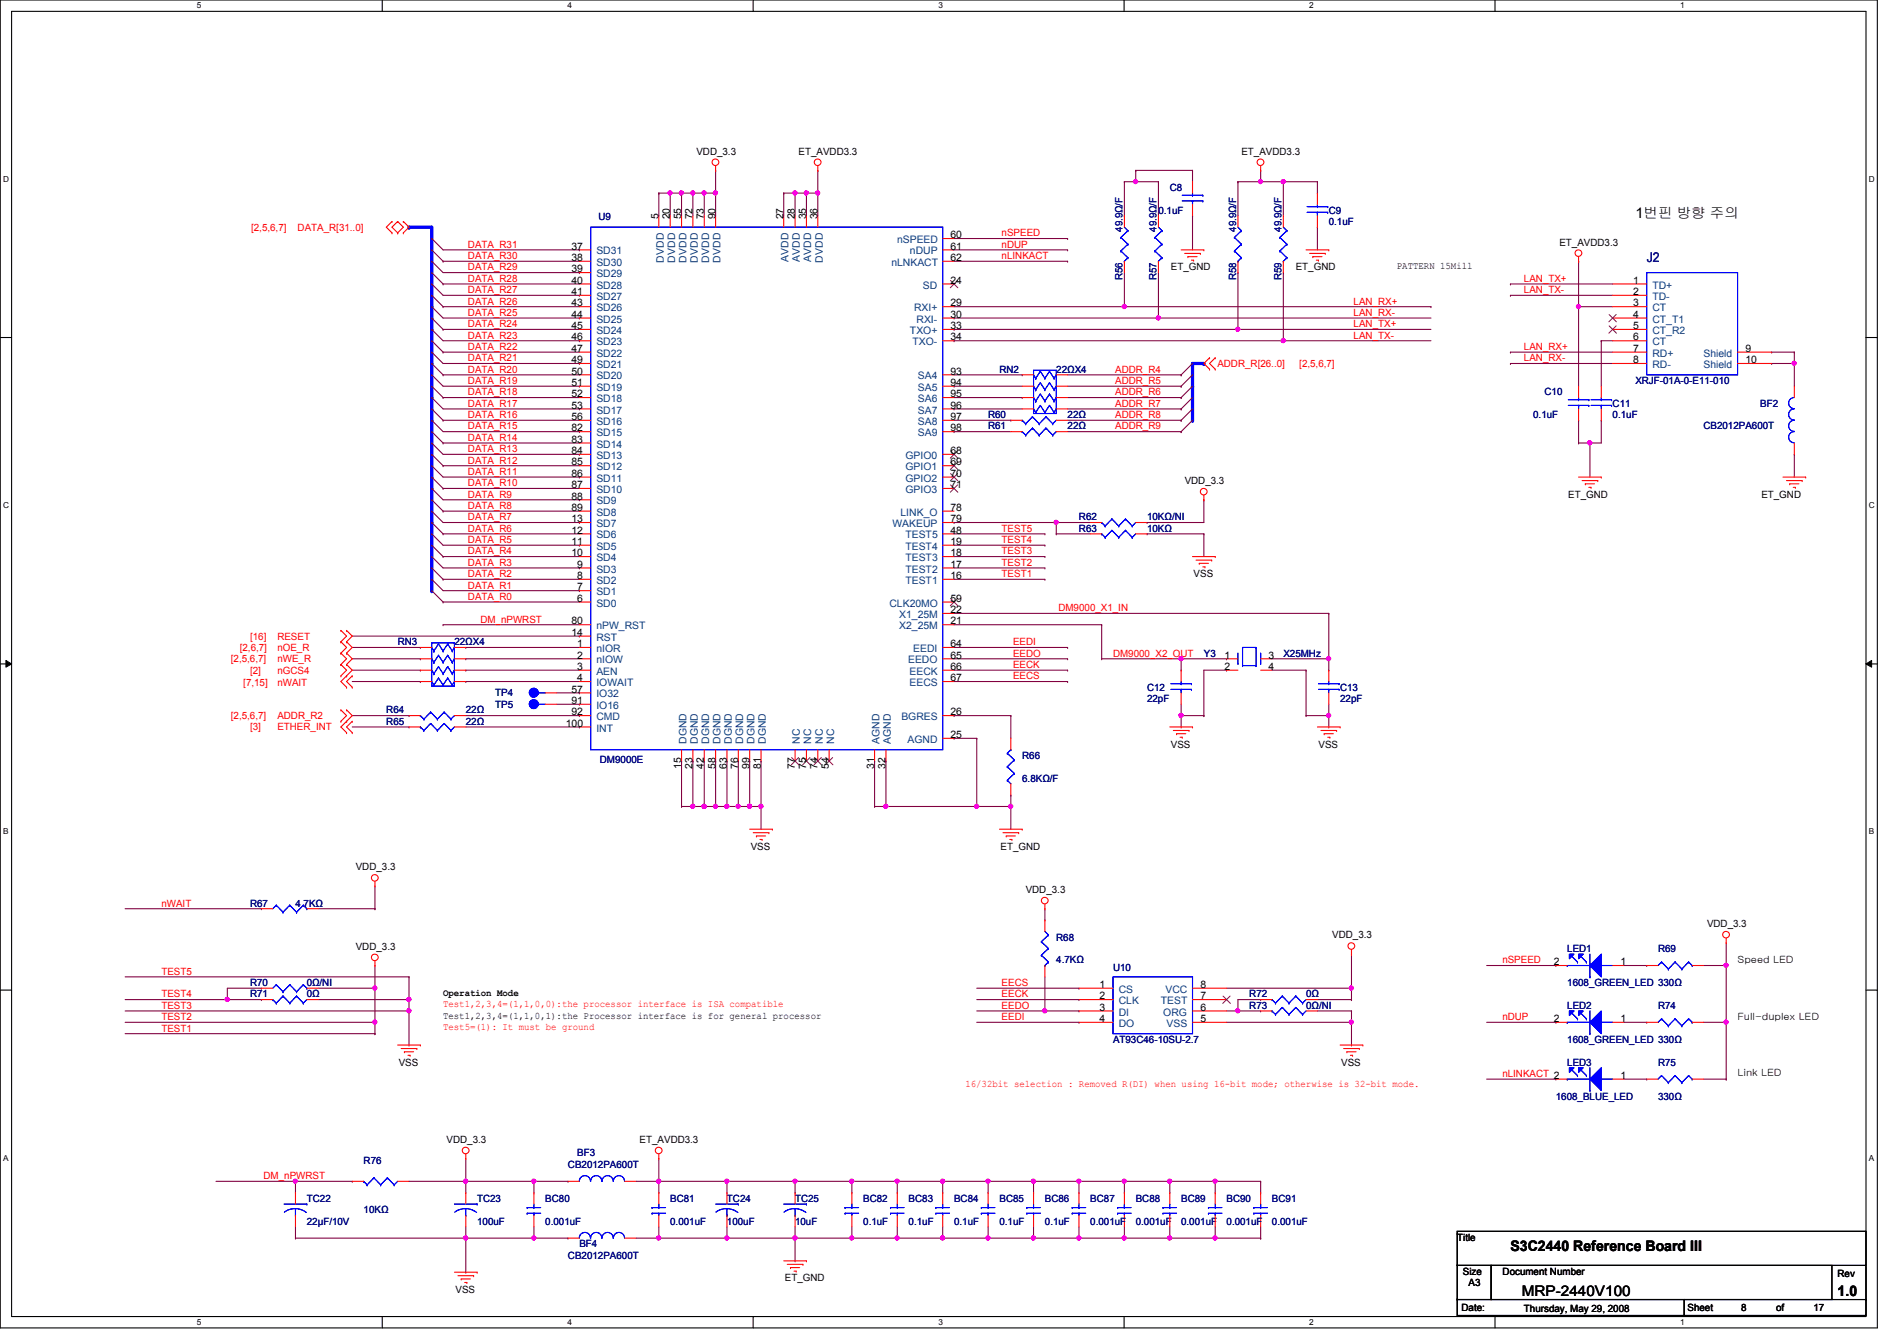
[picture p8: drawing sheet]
<svg xmlns="http://www.w3.org/2000/svg" width="297mm" height="210mm" viewBox="0 0 297 210" stroke-linecap="round" stroke-linejoin="round" font-family="sans-serif">
<defs><g id="words">
<g font-size="2.3">
<text x="256.1" y="34.1">1번번 번번 번번</text>
<text x="236.5" y="195.7">S3C2440 Reference Board III</text>
<text x="238.3" y="202.8">MRP-2440V100</text>
<text x="287.7" y="202.9">1.0</text>
</g>
<text font-size="2.1" fill="#000080" x="257.8" y="41.1">J2</text>
<g font-size="1.6">
<text x="109" y="24.2">VDD_3.3</text>
<text x="125" y="24.2">ET_AVDD3.3</text>
<text x="194.4" y="24.2">ET_AVDD3.3</text>
<text x="103.1" y="34.3" transform="rotate(-90 103.1 34.3)">5</text>
<text x="104.9" y="34.3" transform="rotate(-90 104.9 34.3)">20</text>
<text x="106.7" y="34.3" transform="rotate(-90 106.7 34.3)">55</text>
<text x="108.5" y="34.3" transform="rotate(-90 108.5 34.3)">72</text>
<text x="110.2" y="34.3" transform="rotate(-90 110.2 34.3)">73</text>
<text x="112" y="34.3" transform="rotate(-90 112 34.3)">90</text>
<text x="122.7" y="34.3" transform="rotate(-90 122.7 34.3)">27</text>
<text x="124.5" y="34.3" transform="rotate(-90 124.5 34.3)">28</text>
<text x="126.2" y="34.3" transform="rotate(-90 126.2 34.3)">35</text>
<text x="128" y="34.3" transform="rotate(-90 128 34.3)">36</text>
<text x="89.5" y="39.1">37</text>
<text x="89.5" y="40.9">38</text>
<text x="148.8" y="37.3">60</text>
<text x="148.8" y="39.1">61</text>
<text x="148.8" y="40.9">62</text>
<text x="244.2" y="38.4">ET_AVDD3.3</text>
<text x="89.5" y="42.6">39</text>
<text x="89.5" y="44.4">40</text>
<text x="89.5" y="46.2">41</text>
<text x="89.5" y="48">43</text>
<text x="148.8" y="44.4">24</text>
<text x="148.8" y="48">29</text>
<text x="183.3" y="42.3">ET_GND</text>
<text x="202.9" y="42.3">ET_GND</text>
<text x="218.7" y="42.1">PATTERN 15Mill</text>
<text x="255.7" y="44.4">1</text>
<text x="255.7" y="46.2">2</text>
<text x="255.7" y="48">3</text>
<text x="89.5" y="49.7">44</text>
<text x="89.5" y="51.5">45</text>
<text x="89.5" y="53.3">46</text>
<text x="148.8" y="49.7">30</text>
<text x="148.8" y="51.5">33</text>
<text x="148.8" y="53.3">34</text>
<text x="255.7" y="49.7">4</text>
<text x="255.7" y="51.5">5</text>
<text x="255.7" y="53.3">6</text>
<text x="89.5" y="55.1">47</text>
<text x="89.5" y="56.9">49</text>
<text x="89.5" y="58.6">50</text>
<text x="148.8" y="58.6">93</text>
<text x="255.7" y="55.1">7</text>
<text x="255.7" y="56.9">8</text>
<text x="273.3" y="55.1">9</text>
<text x="273.3" y="56.9">10</text>
<text x="89.5" y="60.4">51</text>
<text x="89.5" y="62.2">52</text>
<text x="89.5" y="64">53</text>
<text x="89.5" y="65.7">56</text>
<text x="148.8" y="60.4">94</text>
<text x="148.8" y="62.2">95</text>
<text x="148.8" y="64">96</text>
<text x="148.8" y="65.7">97</text>
<text x="89.5" y="67.5">82</text>
<text x="89.5" y="69.3">83</text>
<text x="89.5" y="71.1">84</text>
<text x="148.8" y="71.1">68</text>
<text x="148.8" y="67.5">98</text>
<text x="89.5" y="72.9">85</text>
<text x="89.5" y="74.6">86</text>
<text x="89.5" y="76.4">87</text>
<text x="148.8" y="72.9">69</text>
<text x="148.8" y="74.6">70</text>
<text x="148.8" y="76.4">71</text>
<text x="185.5" y="75.8">VDD_3.3</text>
<text x="245.6" y="77.9">ET_GND</text>
<text x="275.8" y="77.9">ET_GND</text>
<text x="89.5" y="83.5">12</text>
<text x="89.5" y="81.7">13</text>
<text x="89.5" y="78.2">88</text>
<text x="89.5" y="80">89</text>
<text x="148.8" y="83.5">48</text>
<text x="148.8" y="80">78</text>
<text x="148.8" y="81.7">79</text>
<text x="89.5" y="87.1">10</text>
<text x="89.5" y="85.3">11</text>
<text x="90.4" y="88.9">9</text>
<text x="148.8" y="88.9">17</text>
<text x="148.8" y="87.1">18</text>
<text x="148.8" y="85.3">19</text>
<text x="90.4" y="94.2">6</text>
<text x="90.4" y="92.4">7</text>
<text x="90.4" y="90.6">8</text>
<text x="148.8" y="90.6">16</text>
<text x="148.8" y="96">22</text>
<text x="148.8" y="94.2">59</text>
<text x="186.9" y="90.3">VSS</text>
<text x="89.5" y="99.5">14</text>
<text x="89.5" y="97.7">80</text>
<text x="90.4" y="101.3">1</text>
<text x="148.8" y="97.7">21</text>
<text x="148.8" y="101.3">64</text>
<text x="90.4" y="103.1">2</text>
<text x="90.4" y="104.9">3</text>
<text x="90.4" y="106.6">4</text>
<text x="148.8" y="103.1">65</text>
<text x="148.8" y="104.9">66</text>
<text x="148.8" y="106.6">67</text>
<text x="191.7" y="103.1">1</text>
<text x="191.7" y="104.9">2</text>
<text x="198.6" y="103.1">3</text>
<text x="198.6" y="104.9">4</text>
<text x="88.6" y="113.7">100</text>
<text x="89.5" y="108.4">57</text>
<text x="89.5" y="110.2">91</text>
<text x="89.5" y="112">92</text>
<text x="148.8" y="112">26</text>
<text x="148.8" y="115.5">25</text>
<text x="183.3" y="117">VSS</text>
<text x="206.5" y="117">VSS</text>
<text x="106.7" y="120.4" transform="rotate(-90 106.7 120.4)">15</text>
<text x="108.5" y="120.4" transform="rotate(-90 108.5 120.4)">23</text>
<text x="110.2" y="120.4" transform="rotate(-90 110.2 120.4)">42</text>
<text x="112" y="120.4" transform="rotate(-90 112 120.4)">58</text>
<text x="113.8" y="120.4" transform="rotate(-90 113.8 120.4)">63</text>
<text x="115.6" y="120.4" transform="rotate(-90 115.6 120.4)">76</text>
<text x="117.3" y="120.4" transform="rotate(-90 117.3 120.4)">99</text>
<text x="119.1" y="120.4" transform="rotate(-90 119.1 120.4)">81</text>
<text x="124.5" y="120.4" transform="rotate(-90 124.5 120.4)">77</text>
<text x="126.2" y="120.4" transform="rotate(-90 126.2 120.4)">75</text>
<text x="128" y="120.4" transform="rotate(-90 128 120.4)">74</text>
<text x="129.8" y="120.4" transform="rotate(-90 129.8 120.4)">54</text>
<text x="136.9" y="120.4" transform="rotate(-90 136.9 120.4)">31</text>
<text x="138.7" y="120.4" transform="rotate(-90 138.7 120.4)">32</text>
<text x="55.7" y="136.2">VDD_3.3</text>
<text x="117.6" y="133">VSS</text>
<text x="156.7" y="133">ET_GND</text>
<text x="160.6" y="139.8">VDD_3.3</text>
<text x="55.7" y="148.7">VDD_3.3</text>
<text x="208.6" y="146.9">VDD_3.3</text>
<text x="267.3" y="145.1">VDD_3.3</text>
<text x="69.4" y="156">Operation Mode</text>
<text x="172.2" y="154.6">1</text>
<text x="188" y="154.6">8</text>
<text x="243.3" y="151.1">2</text>
<text x="253.7" y="151.1">1</text>
<text x="272.1" y="150.7">Speed LED</text>
<text x="69.4" y="159.5">Test1,2,3,4=(1,1,0,1):the Processor interface is for general processor</text>
<text x="172.2" y="156.4">2</text>
<text x="172.2" y="158.2">3</text>
<text x="172.2" y="160">4</text>
<text x="188" y="160">5</text>
<text x="188" y="158.2">6</text>
<text x="188" y="156.4">7</text>
<text x="243.3" y="160">2</text>
<text x="253.7" y="160">1</text>
<text x="272.1" y="159.6">Full-duplex LED</text>
<text x="62.4" y="166.8">VSS</text>
<text x="210" y="166.8">VSS</text>
<text x="253.7" y="168.9">1</text>
<text x="272.1" y="168.5">Link LED</text>
<text x="69.9" y="178.9">VDD_3.3</text>
<text x="100.2" y="178.9">ET_AVDD3.3</text>
<text x="228.2" y="194.2">Title</text>
<text x="71.3" y="202.4">VSS</text>
<text x="122.9" y="200.6">ET_GND</text>
<text x="229.1" y="199.5">Size</text>
<text x="230" y="201.3">A3</text>
<text x="235.3" y="199.5">Document Number</text>
<text x="287.7" y="199.9">Rev</text>
<text x="228.8" y="205.2">Date:</text>
<text x="238.6" y="205.4">Thursday, May 29, 2008</text>
<text x="264.2" y="205.2">Sheet</text>
<text x="272.6" y="205.2">8</text>
<text x="278.1" y="205.2">of</text>
<text x="284" y="205.2">17</text>
</g>
<g font-size="1.6" fill="#000080">
<text x="183.2" y="29.9">C8</text>
<text x="93.7" y="34.5">U9</text>
<text x="181.4" y="33.4">0.1uF</text>
<text x="208.1" y="33.4">C9</text>
<text x="208.1" y="35.2">0.1uF</text>
<text x="175.8" y="36.3" transform="rotate(-90 175.8 36.3)">49.9Ω/F</text>
<text x="181.1" y="36.3" transform="rotate(-90 181.1 36.3)">49.9Ω/F</text>
<text x="193.5" y="36.3" transform="rotate(-90 193.5 36.3)">49.9Ω/F</text>
<text x="200.7" y="36.3" transform="rotate(-90 200.7 36.3)">49.9Ω/F</text>
<text x="175.8" y="43.9" transform="rotate(-90 175.8 43.9)">R56</text>
<text x="181.1" y="43.9" transform="rotate(-90 181.1 43.9)">R57</text>
<text x="193.5" y="43.9" transform="rotate(-90 193.5 43.9)">R58</text>
<text x="200.7" y="43.9" transform="rotate(-90 200.7 43.9)">R59</text>
<text x="156.5" y="58.3">RN2</text>
<text x="165.4" y="58.3">22ΩX4</text>
<text x="154.7" y="65.4">R60</text>
<text x="167.2" y="65.4">22Ω</text>
<text x="240.1" y="65.4">0.1uF</text>
<text x="241.8" y="61.9">C10</text>
<text x="252.5" y="63.7">C11</text>
<text x="252.5" y="65.4">0.1uF</text>
<text x="256.1" y="60.1">XRJF-01A-0-E11-010</text>
<text x="275.6" y="63.7">BF2</text>
<text x="154.7" y="67.2">R61</text>
<text x="167.2" y="67.2">22Ω</text>
<text x="266.7" y="67.2">CB2012PA600T</text>
<text x="168.9" y="83.2">R63</text>
<text x="168.9" y="81.4">R62</text>
<text x="179.6" y="83.2">10KΩ</text>
<text x="179.6" y="81.4">10KΩ/NI</text>
<text x="62.3" y="101">RN3</text>
<text x="71.2" y="101">22ΩX4</text>
<text x="188.5" y="102.8">Y3</text>
<text x="201" y="102.8">X25MHz</text>
<text x="60.5" y="111.7">R64</text>
<text x="60.5" y="113.5">R65</text>
<text x="72.9" y="111.7">22Ω</text>
<text x="72.9" y="113.5">22Ω</text>
<text x="77.6" y="110.8">TP5</text>
<text x="77.6" y="109">TP4</text>
<text x="179.6" y="108.1">C12</text>
<text x="179.6" y="109.9">22pF</text>
<text x="209.8" y="108.1">C13</text>
<text x="209.8" y="109.9">22pF</text>
<text x="93.9" y="119.5">DM9000E</text>
<text x="160.1" y="118.8">R66</text>
<text x="160.1" y="122.3">6.8KΩ/F</text>
<text x="39.2" y="141.9">R67</text>
<text x="46.3" y="141.9">4.7KΩ</text>
<text x="165.4" y="147.2">R68</text>
<text x="245.4" y="149">LED1</text>
<text x="259.6" y="149">R69</text>
<text x="39.2" y="154.3">R70</text>
<text x="48" y="154.3">0Ω/NI</text>
<text x="165.4" y="150.8">4.7KΩ</text>
<text x="174.3" y="152">U10</text>
<text x="245.4" y="154.3">1608_GREEN_LED 330Ω</text>
<text x="39.2" y="156.1">R71</text>
<text x="48" y="156.1">0Ω</text>
<text x="195.6" y="157.9">R73</text>
<text x="195.6" y="156.1">R72</text>
<text x="204.5" y="157.9">0Ω/NI</text>
<text x="204.5" y="156.1">0Ω</text>
<text x="245.4" y="157.9">LED2</text>
<text x="259.6" y="157.9">R74</text>
<text x="174.3" y="163.2">AT93C46-10SU-2.7</text>
<text x="245.4" y="163.2">1608_GREEN_LED 330Ω</text>
<text x="245.4" y="166.8">LED3</text>
<text x="259.6" y="166.8">R75</text>
<text x="243.6" y="172.1">1608_BLUE_LED</text>
<text x="259.6" y="172.1">330Ω</text>
<text x="56.9" y="182.2">R76</text>
<text x="88.9" y="182.8">CB2012PA600T</text>
<text x="90.4" y="181">BF3</text>
<text x="48" y="188.1">TC22</text>
<text x="48" y="191.7">22µF/10V</text>
<text x="56.9" y="189.9">10KΩ</text>
<text x="74.7" y="188.1">TC23</text>
<text x="74.7" y="191.7">100uF</text>
<text x="85.4" y="188.1">BC80</text>
<text x="85.4" y="191.7">0.001uF</text>
<text x="104.9" y="188.1">BC81</text>
<text x="104.9" y="191.7">0.001uF</text>
<text x="113.8" y="188.1">TC24</text>
<text x="113.8" y="191.7">100uF</text>
<text x="124.5" y="188.1">TC25</text>
<text x="124.5" y="191.7">10uF</text>
<text x="135.2" y="188.1">BC82</text>
<text x="135.2" y="191.7">0.1uF</text>
<text x="142.3" y="188.1">BC83</text>
<text x="142.3" y="191.7">0.1uF</text>
<text x="149.4" y="188.1">BC84</text>
<text x="149.4" y="191.7">0.1uF</text>
<text x="156.5" y="188.1">BC85</text>
<text x="156.5" y="191.7">0.1uF</text>
<text x="163.6" y="188.1">BC86</text>
<text x="163.6" y="191.7">0.1uF</text>
<text x="170.7" y="188.1">BC87</text>
<text x="170.7" y="191.7">0.001uF</text>
<text x="177.8" y="188.1">BC88</text>
<text x="177.8" y="191.7">0.001uF</text>
<text x="184.9" y="188.1">BC89</text>
<text x="184.9" y="191.7">0.001uF</text>
<text x="192.1" y="188.1">BC90</text>
<text x="192.1" y="191.7">0.001uF</text>
<text x="199.2" y="188.1">BC91</text>
<text x="199.2" y="191.7">0.001uF</text>
<text x="88.9" y="197">CB2012PA600T</text>
<text x="90.7" y="195.2">BF4</text>
</g>
<g font-size="1.6" fill="#f00">
<text x="39.3" y="36.1">[2,5,6,7]</text>
<text x="46.6" y="36.1">DATA_R[31..0]</text>
<text x="73.3" y="38.8">DATA_R31</text>
<text x="73.3" y="40.6">DATA_R30</text>
<text x="156.8" y="38.8">nDUP</text>
<text x="156.8" y="40.6">nLINKACT</text>
<text x="156.8" y="37">nSPEED</text>
<text x="73.3" y="42.3">DATA_R29</text>
<text x="73.3" y="44.1">DATA_R28</text>
<text x="73.3" y="45.9">DATA_R27</text>
<text x="73.3" y="47.7">DATA_R26</text>
<text x="212" y="47.7">LAN_RX+</text>
<text x="238.6" y="44.1">LAN_TX+</text>
<text x="238.6" y="45.9">LAN_TX-</text>
<text x="73.3" y="49.4">DATA_R25</text>
<text x="73.3" y="51.2">DATA_R24</text>
<text x="73.3" y="53">DATA_R23</text>
<text x="212" y="49.4">LAN_RX-</text>
<text x="212" y="51.2">LAN_TX+</text>
<text x="212" y="53">LAN_TX-</text>
<text x="73.3" y="56.6">DATA_R21</text>
<text x="73.3" y="58.3">DATA_R20</text>
<text x="73.3" y="54.8">DATA_R22</text>
<text x="174.6" y="58.3">ADDR_R4</text>
<text x="190.6" y="57.4">ADDR_R[26..0]</text>
<text x="203.4" y="57.4">[2,5,6,7]</text>
<text x="238.6" y="54.8">LAN_RX+</text>
<text x="238.6" y="56.6">LAN_RX-</text>
<text x="73.3" y="63.7">DATA_R17</text>
<text x="73.3" y="65.4">DATA_R16</text>
<text x="73.3" y="60.1">DATA_R19</text>
<text x="73.3" y="61.9">DATA_R18</text>
<text x="174.6" y="65.4">ADDR_R8</text>
<text x="174.6" y="63.7">ADDR_R7</text>
<text x="174.6" y="60.1">ADDR_R5</text>
<text x="174.6" y="61.9">ADDR_R6</text>
<text x="73.3" y="70.8">DATA_R13</text>
<text x="73.3" y="67.2">DATA_R15</text>
<text x="73.3" y="69">DATA_R14</text>
<text x="174.6" y="67.2">ADDR_R9</text>
<text x="73.3" y="72.6">DATA_R12</text>
<text x="73.3" y="77.9">DATA_R9</text>
<text x="73.3" y="74.3">DATA_R11</text>
<text x="73.3" y="76.1">DATA_R10</text>
<text x="73.3" y="79.7">DATA_R8</text>
<text x="73.3" y="81.4">DATA_R7</text>
<text x="73.3" y="83.2">DATA_R6</text>
<text x="156.8" y="83.2">TEST5</text>
<text x="73.3" y="85">DATA_R5</text>
<text x="73.3" y="86.8">DATA_R4</text>
<text x="73.3" y="88.6">DATA_R3</text>
<text x="156.8" y="85">TEST4</text>
<text x="156.8" y="86.8">TEST3</text>
<text x="156.8" y="88.6">TEST2</text>
<text x="73.3" y="92.1">DATA_R1</text>
<text x="73.3" y="93.9">DATA_R0</text>
<text x="73.3" y="90.3">DATA_R2</text>
<text x="156.8" y="90.3">TEST1</text>
<text x="165.7" y="95.7">DM9000_X1_IN</text>
<text x="37.5" y="101.9">[2,6,7]</text>
<text x="39.2" y="100.1">[16]</text>
<text x="43.4" y="101.9">nOE_R</text>
<text x="43.4" y="100.1">RESET</text>
<text x="75.2" y="97.5">DM_nPWRST</text>
<text x="158.6" y="101">EEDI</text>
<text x="36.1" y="103.7">[2,5,6,7]</text>
<text x="38.1" y="107.4">[7,15]</text>
<text x="39.2" y="105.5">[2]</text>
<text x="43.4" y="103.7">nWE_R</text>
<text x="43.4" y="105.5">nGCS4</text>
<text x="43.4" y="107.4">nWAIT</text>
<text x="158.6" y="104.6">EECK</text>
<text x="158.6" y="102.8">EEDO</text>
<text x="158.6" y="106.3">EECS</text>
<text x="174.3" y="102.8">DM9000_X2_OUT</text>
<text x="36.1" y="112.6">[2,5,6,7]</text>
<text x="43.4" y="112.6">ADDR_R2</text>
<text x="39.2" y="114.3">[3]</text>
<text x="43.4" y="114.3">ETHER_INT</text>
<text x="25.3" y="141.9">nWAIT</text>
<text x="25.3" y="152.6">TEST5</text>
<text x="156.8" y="154.3">EECS</text>
<text x="235.2" y="150.8">nSPEED</text>
<text x="25.3" y="161.5">TEST1</text>
<text x="25.3" y="157.9">TEST3</text>
<text x="25.3" y="156.1">TEST4</text>
<text x="25.3" y="159.7">TEST2</text>
<text x="69.4" y="157.7">Test1,2,3,4=(1,1,0,0):the processor interface is ISA compatible</text>
<text x="69.4" y="161.2">Test5=(1): It must be ground</text>
<text x="156.8" y="157.9">EEDO</text>
<text x="156.8" y="156.1">EECK</text>
<text x="156.8" y="159.7">EEDI</text>
<text x="235.2" y="159.7">nDUP</text>
<text x="151.2" y="170.1">16/32bit selection : Removed R(DI) when using 16-bit mode; otherwise is 32-bit mode.</text>
<text x="235.2" y="168.6">nLINKACT 2</text>
<text x="41.3" y="184.6">DM_nPWRST</text>
</g>
<g font-size="1.6" fill="#004080">
<text x="93.4" y="39.8">SD31</text>
<text x="93.4" y="41.6">SD30</text>
<text x="103.9" y="41.1" transform="rotate(-90 103.9 41.1)">DVDD</text>
<text x="105.7" y="41.1" transform="rotate(-90 105.7 41.1)">DVDD</text>
<text x="107.5" y="41.1" transform="rotate(-90 107.5 41.1)">DVDD</text>
<text x="109.3" y="41.1" transform="rotate(-90 109.3 41.1)">DVDD</text>
<text x="111" y="41.1" transform="rotate(-90 111 41.1)">DVDD</text>
<text x="112.8" y="41.1" transform="rotate(-90 112.8 41.1)">DVDD</text>
<text x="123.5" y="41" transform="rotate(-90 123.5 41)">AVDD</text>
<text x="125.3" y="41" transform="rotate(-90 125.3 41)">AVDD</text>
<text x="127" y="41" transform="rotate(-90 127 41)">AVDD</text>
<text x="128.8" y="41.1" transform="rotate(-90 128.8 41.1)">DVDD</text>
<text x="139.6" y="41.6">nLNKACT</text>
<text x="140.5" y="38.1">nSPEED</text>
<text x="142.5" y="39.8">nDUP</text>
<text x="93.4" y="43.4">SD29</text>
<text x="93.4" y="45.2">SD28</text>
<text x="93.4" y="46.9">SD27</text>
<text x="144.5" y="45.2">SD</text>
<text x="258.7" y="45.2">TD+</text>
<text x="258.7" y="46.9">TD-</text>
<text x="93.4" y="48.7">SD26</text>
<text x="93.4" y="50.5">SD25</text>
<text x="93.4" y="52.3">SD24</text>
<text x="142.5" y="52.3">TXO+</text>
<text x="143.1" y="48.7">RXI+</text>
<text x="143.5" y="50.5">RXI-</text>
<text x="258.7" y="48.7">CT</text>
<text x="258.7" y="50.5">CT_T1</text>
<text x="258.7" y="52.3">CT_R2</text>
<text x="93.4" y="54.1">SD23</text>
<text x="93.4" y="55.8">SD22</text>
<text x="93.4" y="57.6">SD21</text>
<text x="93.4" y="59.4">SD20</text>
<text x="142.9" y="54.1">TXO-</text>
<text x="143.7" y="59.4">SA4</text>
<text x="258.7" y="54.1">CT</text>
<text x="258.7" y="55.8">RD+</text>
<text x="258.7" y="57.6">RD-</text>
<text x="266.7" y="55.8">Shield</text>
<text x="266.7" y="57.6">Shield</text>
<text x="93.4" y="61.2">SD19</text>
<text x="93.4" y="62.9">SD18</text>
<text x="93.4" y="64.7">SD17</text>
<text x="143.7" y="61.2">SA5</text>
<text x="143.7" y="62.9">SA6</text>
<text x="143.7" y="64.7">SA7</text>
<text x="93.4" y="66.5">SD16</text>
<text x="93.4" y="68.3">SD15</text>
<text x="93.4" y="70.1">SD14</text>
<text x="93.4" y="71.8">SD13</text>
<text x="141.8" y="71.8">GPIO0</text>
<text x="143.7" y="66.5">SA8</text>
<text x="143.7" y="68.3">SA9</text>
<text x="93.4" y="73.6">SD12</text>
<text x="93.4" y="75.4">SD11</text>
<text x="93.4" y="77.2">SD10</text>
<text x="141.8" y="73.6">GPIO1</text>
<text x="141.8" y="75.4">GPIO2</text>
<text x="141.8" y="77.2">GPIO3</text>
<text x="93.4" y="82.5">SD7</text>
<text x="93.4" y="79">SD9</text>
<text x="93.4" y="80.7">SD8</text>
<text x="139.7" y="82.5">WAKEUP</text>
<text x="141" y="80.7">LINK_O</text>
<text x="93.4" y="89.6">SD3</text>
<text x="93.4" y="87.8">SD4</text>
<text x="93.4" y="86.1">SD5</text>
<text x="93.4" y="84.3">SD6</text>
<text x="141.8" y="89.6">TEST2</text>
<text x="141.8" y="87.8">TEST3</text>
<text x="141.8" y="86.1">TEST4</text>
<text x="141.8" y="84.3">TEST5</text>
<text x="93.4" y="95">SD0</text>
<text x="93.4" y="93.2">SD1</text>
<text x="93.4" y="91.4">SD2</text>
<text x="139.3" y="95">CLK20MO</text>
<text x="141.8" y="91.4">TEST1</text>
<text x="93.4" y="100.3">RST</text>
<text x="93.4" y="98.5">nPW_RST</text>
<text x="140.8" y="98.5">X2_25M</text>
<text x="140.8" y="96.7">X1_25M</text>
<text x="93.4" y="102.1">nIOR</text>
<text x="93.4" y="103.8">nIOW</text>
<text x="93.4" y="105.6">AEN</text>
<text x="93.4" y="107.4">IOWAIT</text>
<text x="142.2" y="103.8">EEDO</text>
<text x="142.4" y="105.6">EECK</text>
<text x="142.4" y="107.4">EECS</text>
<text x="143" y="102.1">EEDI</text>
<text x="93.4" y="109.2">IO32</text>
<text x="93.4" y="111">IO16</text>
<text x="93.4" y="112.7">CMD</text>
<text x="141.1" y="112.7">BGRES</text>
<text x="93.4" y="114.5">INT</text>
<text x="107.5" y="116.5" transform="rotate(-90 107.5 116.5)">DGND</text>
<text x="109.3" y="116.5" transform="rotate(-90 109.3 116.5)">DGND</text>
<text x="111" y="116.5" transform="rotate(-90 111 116.5)">DGND</text>
<text x="112.8" y="116.5" transform="rotate(-90 112.8 116.5)">DGND</text>
<text x="114.6" y="116.5" transform="rotate(-90 114.6 116.5)">DGND</text>
<text x="116.4" y="116.5" transform="rotate(-90 116.4 116.5)">DGND</text>
<text x="118.1" y="116.5" transform="rotate(-90 118.1 116.5)">DGND</text>
<text x="119.9" y="116.5" transform="rotate(-90 119.9 116.5)">DGND</text>
<text x="125.3" y="116.5" transform="rotate(-90 125.3 116.5)">NC</text>
<text x="127" y="116.5" transform="rotate(-90 127 116.5)">NC</text>
<text x="128.8" y="116.5" transform="rotate(-90 128.8 116.5)">NC</text>
<text x="130.6" y="116.5" transform="rotate(-90 130.6 116.5)">NC</text>
<text x="137.7" y="116.5" transform="rotate(-90 137.7 116.5)">AGND</text>
<text x="139.5" y="116.5" transform="rotate(-90 139.5 116.5)">AGND</text>
<text x="142.1" y="116.3">AGND</text>
<text x="175.2" y="155.4">CS</text>
<text x="182.5" y="155.4">VCC</text>
<text x="175.2" y="157.2">CLK</text>
<text x="175.2" y="159">DI</text>
<text x="175.2" y="160.7">DO</text>
<text x="181.8" y="157.2">TEST</text>
<text x="182.2" y="159">ORG</text>
<text x="182.7" y="160.7">VSS</text>
</g>
<g font-size="1.3">
<text x="30.8" y="1.3">5</text>
<text x="88.9" y="1.3">4</text>
<text x="146.9" y="1.3">3</text>
<text x="205" y="1.3">2</text>
<text x="263.1" y="1.3">1</text>
<text x=".5" y="28.4">D</text>
<text x="292.6" y="28.4">D</text>
<text x=".5" y="79.5">C</text>
<text x="292.6" y="79.5">C</text>
<text x=".5" y="130.6">B</text>
<text x="292.6" y="130.6">B</text>
<text x=".5" y="181.7">A</text>
<text x="292.6" y="181.7">A</text>
<text x="30.8" y="207.4">5</text>
<text x="88.9" y="207.4">4</text>
<text x="146.9" y="207.4">3</text>
<text x="205" y="207.4">2</text>
<text x="263.1" y="207.4">1</text>
</g>
</g></defs>
<path d="M0 0h294v207.9h-294zM1.8 1.8h290.4v204.3h-290.4z" fill="none" stroke="#000" stroke-width=".17"/>
<g fill="#fff">
<path d="M30.8 .2h.7v1.4h-.7z"/>
<path d="M30.8 206.2h.7v1.4h-.7z"/>
</g>
<path d="M59.9 0v1.8M59.9 206.1v1.8" fill="none" stroke="#000" stroke-width=".17"/>
<g fill="#fff">
<path d="M88.9 .2h.6v1.4h-.6z"/>
<path d="M88.9 206.2h.6v1.4h-.6z"/>
</g>
<path d="M117.9 0v1.8M117.9 206.1v1.8" fill="none" stroke="#000" stroke-width=".17"/>
<g fill="#fff">
<path d="M146.9 .2h.7v1.4h-.7z"/>
<path d="M146.9 206.2h.7v1.4h-.7z"/>
</g>
<path d="M176 0v1.8M176 206.1v1.8" fill="none" stroke="#000" stroke-width=".17"/>
<g fill="#fff">
<path d="M205 .2h.7v1.4h-.7z"/>
<path d="M205 206.2h.7v1.4h-.7z"/>
</g>
<path d="M234.1 0v1.8M234.1 206.1v1.8" fill="none" stroke="#000" stroke-width=".17"/>
<g fill="#fff">
<path d="M263.1 .2h.7v1.4h-.7z"/>
<path d="M263.1 206.2h.7v1.4h-.7z"/>
<path d="M.5 27.3h.9v1.4h-.9z"/>
<path d="M292.6 27.3h.9v1.4h-.9z"/>
<path d="M.5 78.4h.9v1.4h-.9z"/>
<path d="M292.6 78.4h.9v1.4h-.9z"/>
</g>
<path d="M0 52.8h1.8M292.2 52.8h1.8" fill="none" stroke="#000" stroke-width=".17"/>
<g fill="#fff">
<path d="M.5 129.5h.8v1.4h-.8z"/>
<path d="M292.6 129.5h.8v1.4h-.8z"/>
</g>
<path d="M0 103.9h1.8M292.2 103.9h1.8" fill="none" stroke="#000" stroke-width=".17"/>
<path d="M.9 103.4l.9 .5-.9 .5zM292.2 103.9l.9-.5v1z" fill="#000"/>
<path d="M.9 103.4l.9 .5-.9 .5zM292.2 103.9l.9-.5v1z" fill="none" stroke="#000" stroke-width=".16"/>
<g fill="#fff">
<path d="M.5 180.5h.8v1.4h-.8z"/>
<path d="M292.6 180.5h.8v1.4h-.8z"/>
</g>
<path d="M0 155h1.8M292.2 155h1.8" fill="none" stroke="#000" stroke-width=".17"/>
<path d="M113.8 126.2h.1M113.8 126.2h1.8M119.2 126.2h.1M119.2 126.2v3.6M211.6 158.2v1.8M211.6 160h.1" fill="none" stroke="#800040" stroke-width=".17"/>
<circle cx="119.1" cy="126.2" r=".32" fill="#f0f"/>
<circle cx="119.1" cy="126.2" r=".32" fill="none" stroke="#f0f" stroke-width=".17"/>
<path d="M122.7 30.2h.1M122.7 30.2v3.6M126.3 30.2h.1M126.3 30.2v3.6M149.4 97.8h23.1M172.5 97.8h.1M152.9 158.2h10.7M163.6 158.2h.1" fill="none" stroke="#800040" stroke-width=".17"/>
<circle cx="163.6" cy="158.2" r=".32" fill="#f0f"/>
<circle cx="163.6" cy="158.2" r=".32" fill="none" stroke="#f0f" stroke-width=".17"/>
<g fill="none" stroke="#800040" stroke-width=".17">
<path d="M103.2 30.2h.1M103.2 30.2v3.6M149.4 96h58.7M165.4 81.8h.1M165.4 81.8h5.3M179.6 83.6h.1M179.6 83.6h8.9M208.1 96h.1M152.9 156.5h16M152.9 154.7h16M168.9 156.5h.1M168.9 154.7h.1"/>
<path d="M193.8 158.2h.1M193.8 156.5v1.7M232.8 168.9h10.8M243.6 168.9h.1"/>
</g>
<circle cx="165.4" cy="81.8" r=".32" fill="#f0f"/>
<circle cx="165.4" cy="81.8" r=".32" fill="none" stroke="#f0f" stroke-width=".17"/>
<path d="M149.4 39.1h17.8M167.2 39.1h.1M149.4 83.6h14.2M163.6 83.6h.1M188.5 83.6h.1M188.5 83.6v3.5M55.2 113.8h8.8M64 113.8h.1M192.1 158.2h1.7M193.8 158.2h.1M19.6 161.8h39.1M58.7 161.8h.1" fill="none" stroke="#800040" stroke-width=".17"/>
<circle cx="193.8" cy="158.2" r=".32" fill="#f0f"/>
<circle cx="193.8" cy="158.2" r=".32" fill="none" stroke="#f0f" stroke-width=".17"/>
<path d="M108.5 30.2h.1M108.5 30.2v3.6M128.1 30.2h.1M128.1 30.2v3.6M112.1 119.1h.1M112.1 119.1v7.1M199.2 104.9h5.3M204.5 104.9h.1M152.9 160h16M168.9 160h.1" fill="none" stroke="#800040" stroke-width=".17"/>
<circle cx="128" cy="30.2" r=".32" fill="#f0f"/>
<circle cx="128" cy="30.2" r=".32" fill="none" stroke="#f0f" stroke-width=".17"/>
<path d="M149.4 85.3h14.2M163.6 85.3h.1M158.3 126.2h.1M158.3 126.2v3.6" fill="none" stroke="#800040" stroke-width=".17"/>
<circle cx="158.3" cy="126.2" r=".32" fill="#f0f"/>
<circle cx="158.3" cy="126.2" r=".32" fill="none" stroke="#f0f" stroke-width=".17"/>
<path d="M165.4 83.6h.1M165.4 83.6h5.3M117.4 119.1h.1M117.4 119.1v7.1M152.9 115.6h.1M152.9 115.6v10.6M108.5 126.2h.1M108.5 126.2h1.8M72.9 193.8h.1M72.9 192v1.8" fill="none" stroke="#800040" stroke-width=".17"/>
<circle cx="110.2" cy="126.2" r=".32" fill="#f0f"/>
<circle cx="110.2" cy="126.2" r=".32" fill="none" stroke="#f0f" stroke-width=".17"/>
<path d="M110.3 126.2h.1M110.3 126.2h1.8" fill="none" stroke="#800040" stroke-width=".17"/>
<circle cx="112" cy="126.2" r=".32" fill="#f0f"/>
<circle cx="112" cy="126.2" r=".32" fill="none" stroke="#f0f" stroke-width=".17"/>
<circle cx="110.2" cy="126.2" r=".32" fill="#f0f"/>
<circle cx="110.2" cy="126.2" r=".32" fill="none" stroke="#f0f" stroke-width=".17"/>
<path d="M69.4 97.8h.1M69.4 97.8h21.3M149.4 90.7h14.2M163.6 90.7h.1M184.9 112h.1M184.9 110.2v1.8M208.1 112h.1M208.1 110.2v1.8M211.6 163.6h.1M211.6 160v3.6" fill="none" stroke="#800040" stroke-width=".17"/>
<circle cx="184.9" cy="112" r=".32" fill="#f0f"/>
<circle cx="184.9" cy="112" r=".32" fill="none" stroke="#f0f" stroke-width=".17"/>
<path d="M208.1 96v7.1M208.1 103.1h.1M193.8 156.5h3.6M197.4 156.5h.1M206.3 158.2h5.3M211.6 158.2h.1" fill="none" stroke="#800040" stroke-width=".17"/>
<circle cx="208" cy="103.1" r=".32" fill="#f0f"/>
<circle cx="208" cy="103.1" r=".32" fill="none" stroke="#f0f" stroke-width=".17"/>
<path d="M117.4 126.2h.1M117.4 126.2h1.8" fill="none" stroke="#800040" stroke-width=".17"/>
<circle cx="117.4" cy="126.2" r=".32" fill="#f0f"/>
<circle cx="117.4" cy="126.2" r=".32" fill="none" stroke="#f0f" stroke-width=".17"/>
<path d="M184.9 113.8h.1M184.9 112v1.8M192.1 160h19.5M211.6 160h.1" fill="none" stroke="#800040" stroke-width=".17"/>
<circle cx="211.6" cy="160" r=".32" fill="#f0f"/>
<circle cx="211.6" cy="160" r=".32" fill="none" stroke="#f0f" stroke-width=".17"/>
<path d="M113.8 119.1h.1M113.8 119.1v7.1M115.6 119.1h.1M115.6 119.1v7.1M19.6 152.9h44.4M35.6 156.5h.1M35.6 154.7v1.8M64 152.9h.1" fill="none" stroke="#800040" stroke-width=".17"/>
<circle cx="113.8" cy="126.2" r=".32" fill="#f0f"/>
<circle cx="113.8" cy="126.2" r=".32" fill="none" stroke="#f0f" stroke-width=".17"/>
<g fill="none" stroke="#800040" stroke-width=".17">
<path d="M106.7 119.1h.1M106.7 119.1v7.1M172.5 103.1h12.4M184.9 103.1h.1M35.6 154.7h5.3M40.9 154.7h.1M58.7 154.7h.1M58.7 151.1v8.9M64 156.5h.1M64 152.9v3.6M58.7 160h.1M254.3 168.9h3.5"/>
<path d="M257.8 168.9h.1"/>
</g>
<circle cx="58.7" cy="154.7" r=".32" fill="#f0f"/>
<circle cx="58.7" cy="154.7" r=".32" fill="none" stroke="#f0f" stroke-width=".17"/>
<path d="M108.5 119.1h.1M108.5 119.1v7.1" fill="none" stroke="#800040" stroke-width=".17"/>
<circle cx="108.5" cy="126.2" r=".32" fill="#f0f"/>
<circle cx="108.5" cy="126.2" r=".32" fill="none" stroke="#f0f" stroke-width=".17"/>
<g fill="none" stroke="#800040" stroke-width=".17">
<path d="M149.4 40.9h17.8M167.2 40.9h.1M55.2 112h8.8M64 112h.1M136.9 119.1h.1M136.9 119.1v7.1M158.3 112h.1M158.3 112v3.6M199.2 103.1h8.9M208.1 104.9h.1M208.1 103.1h.1M208.1 103.1v1.8"/>
<path d="M19.6 158.2h44.4M35.6 156.5h5.3M40.9 156.5h.1M64 158.2h.1"/>
</g>
<circle cx="64" cy="158.2" r=".32" fill="#f0f"/>
<circle cx="64" cy="158.2" r=".32" fill="none" stroke="#f0f" stroke-width=".17"/>
<path d="M165.4 81.8h.1M165.4 81.8v1.8M188.5 112h.1M188.5 104.9v7.1M115.6 126.2h.1M115.6 126.2h1.8" fill="none" stroke="#800040" stroke-width=".17"/>
<circle cx="117.4" cy="126.2" r=".32" fill="#f0f"/>
<circle cx="117.4" cy="126.2" r=".32" fill="none" stroke="#f0f" stroke-width=".17"/>
<circle cx="115.6" cy="126.2" r=".32" fill="#f0f"/>
<circle cx="115.6" cy="126.2" r=".32" fill="none" stroke="#f0f" stroke-width=".17"/>
<path d="M208.1 113.8h.1M208.1 112v1.8" fill="none" stroke="#800040" stroke-width=".17"/>
<circle cx="208" cy="112" r=".32" fill="#f0f"/>
<circle cx="208" cy="112" r=".32" fill="none" stroke="#f0f" stroke-width=".17"/>
<path d="M104.9 30.2h.1M104.9 30.2v3.6M149.4 112h.1M149.4 112h8.9M19.6 156.5h16M35.6 156.5h.1" fill="none" stroke="#800040" stroke-width=".17"/>
<circle cx="35.6" cy="156.4" r=".32" fill="#f0f"/>
<circle cx="35.6" cy="156.4" r=".32" fill="none" stroke="#f0f" stroke-width=".17"/>
<path d="M138.7 126.2h.1M138.7 126.2h14.2" fill="none" stroke="#800040" stroke-width=".17"/>
<circle cx="138.7" cy="126.2" r=".32" fill="#f0f"/>
<circle cx="138.7" cy="126.2" r=".32" fill="none" stroke="#f0f" stroke-width=".17"/>
<path d="M152.9 126.2h.1M152.9 126.2h5.4" fill="none" stroke="#800040" stroke-width=".17"/>
<circle cx="152.9" cy="126.2" r=".32" fill="#f0f"/>
<circle cx="152.9" cy="126.2" r=".32" fill="none" stroke="#f0f" stroke-width=".17"/>
<g fill="none" stroke="#800040" stroke-width=".17">
<path d="M149.4 37.3h17.8M167.2 37.3h.1M149.4 87.1h14.2M149.4 88.9h14.2M163.6 87.1h.1M163.6 88.9h.1M138.7 119.1h.1M138.7 119.1v7.1h-1.8M184.9 112h3.6M188.5 112h.1M204.5 112h.1M204.5 104.9v7.1"/>
<path d="M136.9 126.2h.1M49.8 156.5h14.2M64 158.2h.1M64 156.5h.1M64 156.5v1.7M206.3 156.5h5.3M211.6 156.5h.1"/>
</g>
<circle cx="64" cy="156.4" r=".32" fill="#f0f"/>
<circle cx="64" cy="156.4" r=".32" fill="none" stroke="#f0f" stroke-width=".17"/>
<path d="M184.9 103.1h7.2M192.1 103.1h.1" fill="none" stroke="#800040" stroke-width=".17"/>
<circle cx="184.9" cy="103.1" r=".32" fill="#f0f"/>
<circle cx="184.9" cy="103.1" r=".32" fill="none" stroke="#f0f" stroke-width=".17"/>
<g fill="none" stroke="#800040" stroke-width=".17">
<path d="M55.2 99.6h35.5M90.7 99.6h.1M179.6 81.8h.1M179.6 81.8h8.9M72.9 113.8h17.8M90.7 113.8h.1M110.3 119.1h.1M110.3 119.1v7.1M149.4 115.6h.1M149.4 115.6h3.5M184.9 104.9h.1M184.9 103.1v1.8"/>
<path d="M188.5 104.9h3.6M192.1 104.9h.1M204.5 112h3.6M208.1 112h.1M64 158.2v5.4M193.8 158.2h3.6M197.4 158.2h.1M232.8 151.1h10.8M243.6 151.1h.1M254.3 151.1h3.5M257.8 151.1h.1M270.3 151.1h.1"/>
<path d="M270.3 147.6v3.5M19.6 160h39.1M58.7 160h.1M64 163.6h.1M232.8 160h10.8M243.6 160h.1M254.3 160h3.5M257.8 160h.1"/>
</g>
<circle cx="58.7" cy="160" r=".32" fill="#f0f"/>
<circle cx="58.7" cy="160" r=".32" fill="none" stroke="#f0f" stroke-width=".17"/>
<path d="M110.3 30.2h.1M110.3 30.2h1.8" fill="none" stroke="#800040" stroke-width=".17"/>
<circle cx="110.2" cy="30.2" r=".32" fill="#f0f"/>
<circle cx="110.2" cy="30.2" r=".32" fill="none" stroke="#f0f" stroke-width=".17"/>
<path d="M112.1 30.2h.1M112.1 30.2v3.6M211.6 154.7h.1M211.6 149.4v5.3" fill="none" stroke="#800040" stroke-width=".17"/>
<circle cx="112" cy="30.2" r=".32" fill="#f0f"/>
<circle cx="112" cy="30.2" r=".32" fill="none" stroke="#f0f" stroke-width=".17"/>
<path d="M104.9 30.2h.1M104.9 30.2h1.8" fill="none" stroke="#800040" stroke-width=".17"/>
<circle cx="104.9" cy="30.2" r=".32" fill="#f0f"/>
<circle cx="104.9" cy="30.2" r=".32" fill="none" stroke="#f0f" stroke-width=".17"/>
<path d="M108.5 30.2h.1M108.5 30.2h1.8M266.7 168.9h3.6M270.3 168.9h.1" fill="none" stroke="#800040" stroke-width=".17"/>
<circle cx="108.5" cy="30.2" r=".32" fill="#f0f"/>
<circle cx="108.5" cy="30.2" r=".32" fill="none" stroke="#f0f" stroke-width=".17"/>
<path d="M106.7 30.2h.1M106.7 30.2h1.8" fill="none" stroke="#800040" stroke-width=".17"/>
<circle cx="106.7" cy="30.2" r=".32" fill="#f0f"/>
<circle cx="106.7" cy="30.2" r=".32" fill="none" stroke="#f0f" stroke-width=".17"/>
<g fill="none" stroke="#800040" stroke-width=".17">
<path d="M106.7 30.2h.1M106.7 30.2v3.6M188.5 78.2h.1M188.5 78.2v3.6M49.8 154.7h8.9M58.7 154.7h.1M192.1 154.7h19.5M211.6 156.5h.1M211.6 154.7h.1M211.6 154.7v1.8M58.7 161.8h.1M58.7 160v1.8"/>
<path d="M72.9 184.9h.1M72.9 181.4v3.5"/>
</g>
<circle cx="211.6" cy="154.7" r=".32" fill="#f0f"/>
<circle cx="211.6" cy="154.7" r=".32" fill="none" stroke="#f0f" stroke-width=".17"/>
<path d="M110.3 30.2h.1M110.3 30.2v3.6M266.7 151.1h3.6M270.3 151.1h.1" fill="none" stroke="#800040" stroke-width=".17"/>
<circle cx="270.3" cy="151.1" r=".32" fill="#f0f"/>
<circle cx="270.3" cy="151.1" r=".32" fill="none" stroke="#f0f" stroke-width=".17"/>
<path d="M270.3 151.1v8.9M270.3 160h.1" fill="none" stroke="#800040" stroke-width=".17"/>
<circle cx="270.3" cy="160" r=".32" fill="#f0f"/>
<circle cx="270.3" cy="160" r=".32" fill="none" stroke="#f0f" stroke-width=".17"/>
<g fill="none" stroke="#800040" stroke-width=".17">
<path d="M103.2 30.2h.1M103.2 30.2h1.7M112.1 26.7h.1M112.1 26.7v3.5M149.4 48h26.7M176.1 48h.1M149.4 81.8h.1M149.4 81.8h16M119.2 119.1h.1M119.2 119.1v7.1M149.4 104.9h17.8M149.4 103.1h17.8"/>
<path d="M149.4 101.3h17.8M149.4 106.7h17.8M167.2 104.9h.1M167.2 103.1h.1M167.2 101.3h.1M167.2 106.7h.1M106.7 126.2h.1M106.7 126.2h1.8M112.1 126.2h.1M112.1 126.2h1.7M158.3 124.5h.1M158.3 124.5v1.7"/>
<path d="M266.7 160h3.6M270.3 160h.1M270.3 168.9h.1M270.3 160v8.9"/>
</g>
<circle cx="176" cy="48" r=".32" fill="#f0f"/>
<circle cx="176" cy="48" r=".32" fill="none" stroke="#f0f" stroke-width=".17"/>
<path d="M181.4 49.8h.1M181.4 49.8h42.7" fill="none" stroke="#800040" stroke-width=".17"/>
<circle cx="181.4" cy="49.8" r=".32" fill="#f0f"/>
<circle cx="181.4" cy="49.8" r=".32" fill="none" stroke="#f0f" stroke-width=".17"/>
<path d="M193.8 51.6h.1M193.8 51.6h30.3" fill="none" stroke="#800040" stroke-width=".17"/>
<circle cx="193.8" cy="51.5" r=".32" fill="#f0f"/>
<circle cx="193.8" cy="51.5" r=".32" fill="none" stroke="#f0f" stroke-width=".17"/>
<path d="M201 53.3h.1M201 53.3h23.1" fill="none" stroke="#800040" stroke-width=".17"/>
<circle cx="200.9" cy="53.3" r=".32" fill="#f0f"/>
<circle cx="200.9" cy="53.3" r=".32" fill="none" stroke="#f0f" stroke-width=".17"/>
<g fill="none" stroke="#800040" stroke-width=".17">
<path d="M167.2 67.6h17.7M184.9 67.6h.1M72.9 106.7h.1M72.9 103.1h.1M72.9 101.3h.1M72.9 104.9h.1M72.9 112h17.8M72.9 106.7h17.8M72.9 103.1h17.8M72.9 101.3h17.8M72.9 104.9h17.8M87.2 110.2h3.5"/>
<path d="M87.2 108.5h3.5M90.7 112h.1M90.7 110.2h.1M90.7 108.5h.1M163.6 158.2h.1M163.6 152.9v5.3M163.6 158.2h5.3M168.9 158.2h.1"/>
</g>
<path d="M186.7 56.9h1.8" fill="none" stroke="#00f" stroke-width=".51"/>
<circle cx="188.5" cy="56.9" r=".25" fill="#00f"/>
<g fill="none" stroke="#800040" stroke-width=".17">
<path d="M149.4 58.7h10.7M160.1 58.7h.1M167.2 58.7h17.7M184.9 58.7h.1M149.4 60.5h.1M149.4 64h.1M149.4 67.6h.1M149.4 65.8h8.9M149.4 64h10.7M149.4 60.5h10.7M149.4 62.2h10.7M149.4 67.6h8.9"/>
<path d="M158.3 65.8h.1M160.1 62.2h.1M167.2 65.8h17.7M167.2 64h17.7M167.2 60.5h17.7M167.2 62.2h17.7M184.9 65.8h.1M184.9 64h.1M184.9 60.5h.1M184.9 62.2h.1M99.6 184.9h3.6M103.2 184.9h.1"/>
</g>
<circle cx="103.1" cy="184.9" r=".32" fill="#f0f"/>
<circle cx="103.1" cy="184.9" r=".32" fill="none" stroke="#f0f" stroke-width=".17"/>
<path d="M172.5 97.8v5.3M172.5 103.1h.1M58.7 138.7v3.5M19.6 142.2h21.3M40.9 142.2h.1M49.8 142.2h8.9M58.7 142.2h.1" fill="none" stroke="#800040" stroke-width=".17"/>
<path d="M64 35.6h3.6" fill="none" stroke="#00f" stroke-width=".51"/>
<circle cx="64" cy="35.6" r=".25" fill="#00f"/>
<path d="M55.2 101.3h10.6M55.2 103.1h10.6M55.2 104.9h10.6M55.2 106.7h10.6M65.8 101.3h.1M65.8 103.1h.1M65.8 104.9h.1M65.8 106.7h.1M168.9 193.8h7.2M176.1 193.8h.1" fill="none" stroke="#800040" stroke-width=".17"/>
<circle cx="168.9" cy="193.8" r=".32" fill="#f0f"/>
<circle cx="168.9" cy="193.8" r=".32" fill="none" stroke="#f0f" stroke-width=".17"/>
<circle cx="176" cy="193.8" r=".32" fill="#f0f"/>
<circle cx="176" cy="193.8" r=".32" fill="none" stroke="#f0f" stroke-width=".17"/>
<path d="M190.3 184.9h7.1M197.4 184.9h.1" fill="none" stroke="#800040" stroke-width=".17"/>
<circle cx="190.3" cy="184.9" r=".32" fill="#f0f"/>
<circle cx="190.3" cy="184.9" r=".32" fill="none" stroke="#f0f" stroke-width=".17"/>
<path d="M190.3 193.8h7.1M197.4 193.8h.1" fill="none" stroke="#800040" stroke-width=".17"/>
<circle cx="190.3" cy="193.8" r=".32" fill="#f0f"/>
<circle cx="190.3" cy="193.8" r=".32" fill="none" stroke="#f0f" stroke-width=".17"/>
<path d="M124.5 193.8h16M133.4 193.8h.1M140.5 193.8h.1M161.8 186.7h.1M161.8 184.9v1.8M161.8 193.8h7.1M168.9 193.8h.1M176.1 184.9h14.2M183.2 184.9h.1M190.3 184.9h.1M190.3 186.7h.1M190.3 184.9v1.8" fill="none" stroke="#800040" stroke-width=".17"/>
<circle cx="133.4" cy="193.8" r=".32" fill="#f0f"/>
<circle cx="133.4" cy="193.8" r=".32" fill="none" stroke="#f0f" stroke-width=".17"/>
<circle cx="140.5" cy="193.8" r=".32" fill="#f0f"/>
<circle cx="140.5" cy="193.8" r=".32" fill="none" stroke="#f0f" stroke-width=".17"/>
<path d="M124.5 186.7h.1M124.5 184.9v1.8M140.5 193.8h7.1M147.6 193.8h.1" fill="none" stroke="#800040" stroke-width=".17"/>
<circle cx="147.6" cy="193.8" r=".32" fill="#f0f"/>
<circle cx="147.6" cy="193.8" r=".32" fill="none" stroke="#f0f" stroke-width=".17"/>
<path d="M154.7 193.8h7.1M161.8 193.8h.1" fill="none" stroke="#800040" stroke-width=".17"/>
<circle cx="154.7" cy="193.8" r=".32" fill="#f0f"/>
<circle cx="154.7" cy="193.8" r=".32" fill="none" stroke="#f0f" stroke-width=".17"/>
<circle cx="161.8" cy="193.8" r=".32" fill="#f0f"/>
<circle cx="161.8" cy="193.8" r=".32" fill="none" stroke="#f0f" stroke-width=".17"/>
<path d="M133.4 184.9h7.1M140.5 184.9h.1" fill="none" stroke="#800040" stroke-width=".17"/>
<circle cx="133.4" cy="184.9" r=".32" fill="#f0f"/>
<circle cx="133.4" cy="184.9" r=".32" fill="none" stroke="#f0f" stroke-width=".17"/>
<circle cx="140.5" cy="184.9" r=".32" fill="#f0f"/>
<circle cx="140.5" cy="184.9" r=".32" fill="none" stroke="#f0f" stroke-width=".17"/>
<g fill="none" stroke="#800040" stroke-width=".17">
<path d="M133.4 193.8h.1M133.4 192v1.8M140.5 186.7h.1M140.5 193.8h.1M140.5 184.9v1.8M140.5 192v1.8M147.6 186.7h.1M147.6 193.8h.1M147.6 192v1.8M154.7 193.8h.1M154.7 184.9h.1M154.7 192v1.8"/>
<path d="M154.7 184.9h-7.1v1.8M168.9 193.8h.1M168.9 186.7h.1M168.9 192v1.8M176.1 184.9h.1M176.1 184.9h-7.2v1.8M176.1 193.8h14.2M183.2 193.8h.1M190.3 193.8h.1M197.4 193.8h.1M197.4 192v1.8"/>
</g>
<circle cx="168.9" cy="184.9" r=".32" fill="#f0f"/>
<circle cx="168.9" cy="184.9" r=".32" fill="none" stroke="#f0f" stroke-width=".17"/>
<circle cx="176" cy="184.9" r=".32" fill="#f0f"/>
<circle cx="176" cy="184.9" r=".32" fill="none" stroke="#f0f" stroke-width=".17"/>
<path d="M124.5 197.4h.1M124.5 193.8v3.6M154.7 186.7h.1M154.7 184.9v1.8M161.8 184.9h7.1M168.9 184.9h.1M176.1 186.7h.1M176.1 193.8h.1M176.1 184.9v1.8M176.1 192v1.8" fill="none" stroke="#800040" stroke-width=".17"/>
<circle cx="124.5" cy="193.8" r=".32" fill="#f0f"/>
<circle cx="124.5" cy="193.8" r=".32" fill="none" stroke="#f0f" stroke-width=".17"/>
<path d="M183.2 186.7h.1M183.2 184.9v1.8M197.4 186.7h.1M197.4 184.9v1.8" fill="none" stroke="#800040" stroke-width=".17"/>
<circle cx="183.1" cy="184.9" r=".32" fill="#f0f"/>
<circle cx="183.1" cy="184.9" r=".32" fill="none" stroke="#f0f" stroke-width=".17"/>
<path d="M140.5 184.9h7.1M147.6 184.9h.1" fill="none" stroke="#800040" stroke-width=".17"/>
<circle cx="147.6" cy="184.9" r=".32" fill="#f0f"/>
<circle cx="147.6" cy="184.9" r=".32" fill="none" stroke="#f0f" stroke-width=".17"/>
<path d="M124.5 184.9h8.9M133.4 184.9h.1" fill="none" stroke="#800040" stroke-width=".17"/>
<circle cx="124.5" cy="184.9" r=".32" fill="#f0f"/>
<circle cx="124.5" cy="184.9" r=".32" fill="none" stroke="#f0f" stroke-width=".17"/>
<path d="M147.6 193.8h7.1M154.7 193.8h.1M183.2 193.8h.1M183.2 192v1.8" fill="none" stroke="#800040" stroke-width=".17"/>
<circle cx="183.1" cy="193.8" r=".32" fill="#f0f"/>
<circle cx="183.1" cy="193.8" r=".32" fill="none" stroke="#f0f" stroke-width=".17"/>
<path d="M124.5 193.8h.1M124.5 192v1.8M133.4 186.7h.1M133.4 184.9v1.8M154.7 184.9h7.1M161.8 193.8h.1M161.8 184.9h.1M161.8 192v1.8M190.3 193.8h.1M190.3 192v1.8" fill="none" stroke="#800040" stroke-width=".17"/>
<circle cx="154.7" cy="184.9" r=".32" fill="#f0f"/>
<circle cx="154.7" cy="184.9" r=".32" fill="none" stroke="#f0f" stroke-width=".17"/>
<circle cx="161.8" cy="184.9" r=".32" fill="#f0f"/>
<circle cx="161.8" cy="184.9" r=".32" fill="none" stroke="#f0f" stroke-width=".17"/>
<path d="M122.7 30.2h.1M122.7 30.2h1.8M124.5 30.2h.1M124.5 30.2v3.6M113.8 186.7h.1M113.8 193.8h.1M113.8 192v1.8M124.5 184.9h.1M124.5 184.9h-10.7v1.8" fill="none" stroke="#800040" stroke-width=".17"/>
<circle cx="124.5" cy="30.2" r=".32" fill="#f0f"/>
<circle cx="124.5" cy="30.2" r=".32" fill="none" stroke="#f0f" stroke-width=".17"/>
<path d="M124.5 30.2h.1M126.3 30.2h.1M128.1 26.7h.1M128.1 26.7v3.5h-3.6M103.2 184.9h.1M103.2 193.8h.1M103.2 181.4v3.5M103.2 192v1.8" fill="none" stroke="#800040" stroke-width=".17"/>
<circle cx="126.3" cy="30.2" r=".32" fill="#f0f"/>
<circle cx="126.3" cy="30.2" r=".32" fill="none" stroke="#f0f" stroke-width=".17"/>
<path d="M103.2 186.7h.1M113.8 184.9h.1M113.8 184.9h-10.6v1.8" fill="none" stroke="#800040" stroke-width=".17"/>
<circle cx="113.8" cy="184.9" r=".32" fill="#f0f"/>
<circle cx="113.8" cy="184.9" r=".32" fill="none" stroke="#f0f" stroke-width=".17"/>
<path d="M113.8 193.8h10.7M124.5 193.8h.1" fill="none" stroke="#800040" stroke-width=".17"/>
<circle cx="124.5" cy="193.8" r=".32" fill="#f0f"/>
<circle cx="124.5" cy="193.8" r=".32" fill="none" stroke="#f0f" stroke-width=".17"/>
<path d="M99.6 193.8h3.6M103.2 193.8h.1" fill="none" stroke="#800040" stroke-width=".17"/>
<circle cx="103.1" cy="193.8" r=".32" fill="#f0f"/>
<circle cx="103.1" cy="193.8" r=".32" fill="none" stroke="#f0f" stroke-width=".17"/>
<path d="M72.9 184.9h16M83.6 193.8h.1M83.6 186.7h.1M83.6 184.9h.1M83.6 184.9v1.8M83.6 192v1.8M83.6 193.8h5.3M88.9 193.8h.1M88.9 184.9h.1" fill="none" stroke="#800040" stroke-width=".17"/>
<circle cx="72.9" cy="184.9" r=".32" fill="#f0f"/>
<circle cx="72.9" cy="184.9" r=".32" fill="none" stroke="#f0f" stroke-width=".17"/>
<circle cx="83.6" cy="184.9" r=".32" fill="#f0f"/>
<circle cx="83.6" cy="184.9" r=".32" fill="none" stroke="#f0f" stroke-width=".17"/>
<path d="M72.9 186.7h.1M72.9 184.9v1.8M72.9 193.8h10.7M83.6 193.8h.1" fill="none" stroke="#800040" stroke-width=".17"/>
<circle cx="72.9" cy="193.8" r=".32" fill="#f0f"/>
<circle cx="72.9" cy="193.8" r=".32" fill="none" stroke="#f0f" stroke-width=".17"/>
<circle cx="83.6" cy="193.8" r=".32" fill="#f0f"/>
<circle cx="83.6" cy="193.8" r=".32" fill="none" stroke="#f0f" stroke-width=".17"/>
<path d="M72.9 199.1h.1M72.9 193.8v5.3M103.2 193.8h10.6M113.8 193.8h.1" fill="none" stroke="#800040" stroke-width=".17"/>
<circle cx="113.8" cy="193.8" r=".32" fill="#f0f"/>
<circle cx="113.8" cy="193.8" r=".32" fill="none" stroke="#f0f" stroke-width=".17"/>
<path d="M46.3 186.7h.1M55.2 184.9h.1M55.2 184.9h-8.9v1.8M64 184.9h8.9M72.9 184.9h.1" fill="none" stroke="#800040" stroke-width=".17"/>
<circle cx="46.2" cy="184.9" r=".32" fill="#f0f"/>
<circle cx="46.2" cy="184.9" r=".32" fill="none" stroke="#f0f" stroke-width=".17"/>
<path d="M163.6 144h.1M163.6 142.2v1.8M33.8 184.9h12.5M46.3 184.9h.1M46.3 193.8h.1M46.3 192v1.8M46.3 193.8h26.6M72.9 193.8h.1" fill="none" stroke="#800040" stroke-width=".17"/>
<path d="M186.7 56.9v3.6" fill="none" stroke="#00f" stroke-width=".51"/>
<circle cx="186.7" cy="60.5" r=".25" fill="#00f"/>
<path d="M67.6 56.9v5.3" fill="none" stroke="#00f" stroke-width=".51"/>
<circle cx="67.6" cy="62.2" r=".25" fill="#00f"/>
<g fill="none" stroke="#800040" stroke-width=".17">
<path d="M247.2 40.9h.1M247.2 48h.1M247.2 40.9v7.1M247.2 48h5.3M250.7 53.3h.1M250.7 53.3h1.8M250.7 53.3v7.2M277.4 55.1h.1M277.4 56.9h.1M277.4 55.1h3.6M277.4 56.9h3.6M281 56.9h.1"/>
<path d="M281 56.9v3.6M249 69.3h.1M250.7 65.8h.1M250.7 65.8v3.5h-1.7"/>
</g>
<circle cx="280.9" cy="56.9" r=".32" fill="#f0f"/>
<circle cx="280.9" cy="56.9" r=".32" fill="none" stroke="#f0f" stroke-width=".17"/>
<path d="M247.2 48h.1M247.2 48v12.5M247.2 65.8h.1M247.2 65.8v3.5" fill="none" stroke="#800040" stroke-width=".17"/>
<circle cx="247.2" cy="48" r=".32" fill="#f0f"/>
<circle cx="247.2" cy="48" r=".32" fill="none" stroke="#f0f" stroke-width=".17"/>
<path d="M249 69.3h.1M249 69.3v5.4" fill="none" stroke="#800040" stroke-width=".17"/>
<circle cx="248.9" cy="69.3" r=".32" fill="#f0f"/>
<circle cx="248.9" cy="69.3" r=".32" fill="none" stroke="#f0f" stroke-width=".17"/>
<g fill="none" stroke="#800040" stroke-width=".17">
<path d="M176.1 28.4h.1M177.8 26.7h.1M177.8 26.7v1.7h-1.7M181.4 28.4h.1M181.4 28.4v5.4M149.4 49.8h.1M176.1 48h.1M176.1 42.7v5.3M176.1 48h48M181.4 42.7h.1M181.4 42.7v7.1h-32M224.1 48h.1"/>
<path d="M247.2 69.3h.1M247.2 69.3h1.8M281 71.1h.1M281 71.1v3.6"/>
</g>
<circle cx="177.8" cy="28.4" r=".32" fill="#f0f"/>
<circle cx="177.8" cy="28.4" r=".32" fill="none" stroke="#f0f" stroke-width=".17"/>
<g fill="none" stroke="#800040" stroke-width=".17">
<path d="M177.8 28.4h.1M177.8 26.7h.1M177.8 28.4h3.6M177.8 26.7h8.9M186.7 26.7h.1M186.7 33.8h.1M186.7 26.7v1.7M186.7 33.8v5.3M193.8 28.4h.1M193.8 28.4v5.4M197.4 26.7h.1M197.4 26.7v1.7h-3.6"/>
<path d="M201 28.4h.1M201 28.4v5.4M149.4 51.6h.1M149.4 53.3h.1M193.8 42.7h.1M193.8 42.7v8.9h-44.4M201 42.7h.1M201 42.7v10.6h-51.6"/>
</g>
<circle cx="197.4" cy="28.4" r=".32" fill="#f0f"/>
<circle cx="197.4" cy="28.4" r=".32" fill="none" stroke="#f0f" stroke-width=".17"/>
<path d="M176.1 33.8h.1M176.1 28.4v5.4M197.4 28.4h.1M197.4 28.4h8.9M206.3 35.6h.1M206.3 28.4h.1M206.3 35.6v3.5" fill="none" stroke="#800040" stroke-width=".17"/>
<circle cx="200.9" cy="28.4" r=".32" fill="#f0f"/>
<circle cx="200.9" cy="28.4" r=".32" fill="none" stroke="#f0f" stroke-width=".17"/>
<path d="M206.3 30.2h.1M206.3 28.4v1.8M236.5 44.4h.1M236.5 46.2h.1M236.5 55.1h.1M236.5 56.9h.1M236.5 44.4h16M236.5 46.2h16M236.5 55.1h16M236.5 56.9h16M281 55.1h.1M281 55.1v1.8" fill="none" stroke="#800040" stroke-width=".17"/>
<path d="M186.7 60.5v5.3" fill="none" stroke="#00f" stroke-width=".51"/>
<circle cx="186.7" cy="65.8" r=".25" fill="#00f"/>
<path d="M67.6 76.5v5.3" fill="none" stroke="#00f" stroke-width=".51"/>
<circle cx="67.6" cy="81.8" r=".25" fill="#00f"/>
<path d="M67.6 81.8v10.7" fill="none" stroke="#00f" stroke-width=".51"/>
<circle cx="67.6" cy="92.5" r=".25" fill="#00f"/>
<path d="M67.6 74.7v1.8" fill="none" stroke="#00f" stroke-width=".51"/>
<circle cx="67.6" cy="76.5" r=".25" fill="#00f"/>
<path d="M67.6 65.8v8.9" fill="none" stroke="#00f" stroke-width=".51"/>
<circle cx="67.6" cy="74.7" r=".25" fill="#00f"/>
<path d="M67.6 64v1.8" fill="none" stroke="#00f" stroke-width=".51"/>
<circle cx="67.6" cy="65.8" r=".25" fill="#00f"/>
<path d="M67.6 62.2v1.8" fill="none" stroke="#00f" stroke-width=".51"/>
<circle cx="67.6" cy="64" r=".25" fill="#00f"/>
<path d="M67.6 35.6v12.4" fill="none" stroke="#00f" stroke-width=".51"/>
<circle cx="67.6" cy="48" r=".25" fill="#00f"/>
<path d="M67.6 48v1.8" fill="none" stroke="#00f" stroke-width=".51"/>
<circle cx="67.6" cy="49.8" r=".25" fill="#00f"/>
<path d="M67.6 51.6v5.3" fill="none" stroke="#00f" stroke-width=".51"/>
<circle cx="67.6" cy="56.9" r=".25" fill="#00f"/>
<path d="M67.6 49.8v1.8" fill="none" stroke="#00f" stroke-width=".51"/>
<circle cx="67.6" cy="51.6" r=".25" fill="#00f"/>
<g fill="none" stroke="#800040" stroke-width=".17">
<path d="M67.6 39.1h.1M67.6 37.3h.1M67.6 37.3l1.8 1.8h21.3M67.6 39.1l1.8 1.8M90.7 39.1h.1M67.6 46.2h.1M67.6 56.9h.1M67.6 53.3h.1M67.6 51.6h.1M67.6 42.7h.1M67.6 58.7h.1M67.6 49.8h.1"/>
<path d="M67.6 40.9h.1M67.6 44.4h.1M67.6 48h.1M67.6 55.1h.1M67.6 40.9l1.8 1.8h21.3M67.6 48l1.8 1.8h21.3M67.6 44.4l1.8 1.8h21.3M67.6 55.1l1.8 1.8h21.3M67.6 58.7l1.8 1.8h21.3M67.6 51.6l1.8 1.7h21.3M67.6 46.2l1.8 1.8M67.6 56.9l1.8 1.8"/>
<path d="M67.6 53.3l1.8 1.8M67.6 42.7l1.8 1.7M67.6 49.8l1.8 1.8M69.4 40.9h.1M69.4 44.4h.1M69.4 51.6h.1M69.4 48h.1M69.4 58.7h.1M69.4 55.1h.1M69.4 40.9h21.3M69.4 44.4h21.3M69.4 51.6h21.3"/>
<path d="M69.4 48h21.3M69.4 58.7h21.3M69.4 55.1h21.3M90.7 42.7h.1M90.7 49.8h.1M90.7 46.2h.1M90.7 56.9h.1M90.7 53.3h.1M184.9 58.7h.1M186.7 56.9l-1.8 1.8M186.7 58.7l-1.8 1.8M67.6 74.7h.1"/>
<path d="M67.6 60.5h.1M67.6 69.3h.1M67.6 62.2h.1M67.6 64h.1M67.6 72.9h.1M67.6 71.1h.1M67.6 78.2h.1M67.6 67.6h.1M67.6 65.8h.1M67.6 76.5h.1M67.6 62.2l1.8 1.8h21.3M67.6 69.3l1.8 1.8h21.3"/>
<path d="M67.6 76.5l1.8 1.7h21.3M67.6 72.9l1.8 1.8h21.3M67.6 65.8l1.8 1.8h21.3M67.6 74.7l1.8 1.8M67.6 60.5l1.8 1.7M67.6 64l1.8 1.8M67.6 71.1l1.8 1.8M67.6 78.2l1.8 1.8M67.6 67.6l1.8 1.7M69.4 65.8h.1M69.4 62.2h.1M69.4 72.9h.1"/>
<path d="M69.4 76.5h.1M69.4 69.3h.1M69.4 65.8h21.3M69.4 62.2h21.3M69.4 72.9h21.3M69.4 76.5h21.3M69.4 69.3h21.3M90.7 64h.1M90.7 60.5h.1M90.7 71.1h.1M90.7 78.2h.1M90.7 74.7h.1"/>
<path d="M90.7 67.6h.1M184.9 62.2h.1M184.9 64h.1M184.9 65.8h.1M184.9 67.6h.1M184.9 60.5h.1M186.7 60.5l-1.8 1.7M186.7 62.2l-1.8 1.8M186.7 64l-1.8 1.8M186.7 65.8l-1.8 1.8M67.6 85.3h.1M67.6 87.1h.1"/>
<path d="M67.6 83.6h.1M67.6 81.8h.1M67.6 92.5h.1M67.6 88.9h.1M67.6 90.7h.1M67.6 80h.1M67.6 83.6l1.8 1.7h21.3M67.6 90.7l1.8 1.8h21.3M67.6 87.1l1.8 1.8h21.3M67.6 80l1.8 1.8h21.3M67.6 85.3l1.8 1.8M67.6 81.8l1.8 1.8"/>
<path d="M67.6 92.5l1.8 1.7M67.6 88.9l1.8 1.8M69.4 80h.1M69.4 87.1h.1M69.4 94.2h.1M69.4 90.7h.1M69.4 83.6h.1M69.4 80h21.3M69.4 87.1h21.3M69.4 94.2h21.3M69.4 90.7h21.3M69.4 83.6h21.3"/>
<path d="M90.7 85.3h.1M90.7 92.5h.1M90.7 88.9h.1M90.7 81.8h.1"/>
</g>
<g fill="none" stroke="#f00" stroke-width=".17">
<path d="M61.4 34.7h.1M61.4 36.4h.1M61.4 34.7l-.9 .9 .9 .8M62.3 36.4h.1M62.3 34.7h.1M62.3 34.7l.9 .9-.9 .8M62.3 34.7l-.9 .9 .9 .8M63.2 36.4h.1M63.2 34.7h.1M63.2 34.7l.8 .9-.8 .8M112.1 26.7h.1M112.1 25.9v.8"/>
<path d="M128.1 26.7h.1M128.1 25.9v.8M184.9 39.1h3.6M185.5 39.7h2.5M188 39.7h.1M188.5 39.1h.1M197.4 26.7h.1M197.4 25.9v.8M204.5 39.1h3.6M205.1 39.7h2.4M206.3 30.2v1.8M206.3 33.8v1.8"/>
<path d="M207.5 39.7h.1M208.1 39.1h.1M186 40.2h.1M186 40.2h1.4M186.6 40.7h.3M186.9 40.7h.1M189.4 56h.1M189.4 57.8h.1M189.4 56l-.9 .9 .9 .9M190.3 57.8h.1M190.3 56h.1M190.3 56l-.9 .9 .9 .9"/>
<path d="M205.6 40.2h.1M205.6 40.2h1.4M206.1 40.7h.4M206.5 40.7h.1M247.2 40.9h.1M247.2 40.2v.7M188.5 78.2h.1M188.5 77.5v.7M247.2 74.7h3.5M247.7 75.2h2.5M248.2 75.7h.1M248.2 75.7h1.5"/>
<path d="M248.8 76.3h.3M249.1 76.3h.1M250.2 75.2h.1M250.7 74.7h.1M250.7 60.5v1.7M250.7 64v1.8M279.2 74.7h3.5M279.7 75.2h2.5M280.2 75.7h.1M280.2 75.7h1.5M280.8 76.3h.3M281.1 76.3h.1"/>
<path d="M282.2 75.2h.1M282.7 74.7h.1M53.4 98.7h.1M53.4 98.7l.9 .9-.9 .9M54.3 98.7h.1M54.3 98.7l.9 .9-.9 .9M186.7 87.1h3.6M187.3 87.7h2.4M187.8 88.2h.1M187.8 88.2h1.4M188.3 88.7h.4M188.7 88.7h.1"/>
<path d="M189.7 87.7h.1M190.3 87.1h.1M53.4 102.2h.1M53.4 100.5h.1M53.4 104h.1M53.4 105.8h.1M53.4 112.9h.1M53.4 111.1h.1M53.4 100.5l.9 .8-.9 .9M53.4 102.2l.9 .9-.9 .9M53.4 104l.9 .9-.9 .9M53.4 111.1l.9 .9-.9 .9"/>
<path d="M54.3 112.9h.1M54.3 114.7h.1M54.3 100.5h.1M54.3 102.2h.1M54.3 104h.1M54.3 105.8h.1M54.3 107.6h.1M54.3 111.1h.1M54.3 111.1l.9 .9-1.8 1.8 .9 .9M54.3 100.5l.9 .8-.9 .9M54.3 102.2l.9 .9-.9 .9M54.3 104l.9 .9-1.8 1.8 .9 .9"/>
<path d="M55.2 112.9h.1M55.2 114.7h.1M55.2 105.8h.1M55.2 107.6h.1M55.2 112.9l-.9 .9 .9 .9M55.2 105.8l-.9 .9 .9 .9M183.2 113.8h3.5M183.7 114.3h2.5M184.2 114.8h.1M184.2 114.8h1.5M184.8 115.4h.3M185.1 115.4h.1"/>
<path d="M186.2 114.3h.1M186.7 113.8h.1M206.3 113.8h3.5M206.8 114.3h2.5M207.3 114.8h.1M207.3 114.8h1.5M207.9 115.4h.3M208.2 115.4h.1M209.3 114.3h.1M209.8 113.8h.1M58.7 138.7h.1M58.7 138v.7"/>
<path d="M117.4 129.8h3.5M117.9 130.3h2.5M118.4 130.9h.1M118.4 130.9h1.5M119 131.4h.3M119.3 131.4h.1M120.4 130.3h.1M120.9 129.8h.1M156.5 129.8h3.6M157.1 130.3h2.4M157.6 130.9h.1M157.6 130.9h1.4"/>
<path d="M158.1 131.4h.3M158.4 131.4h.1M159.5 130.3h.1M160.1 129.8h.1M58.7 151.1h.1M58.7 150.4v.7M163.6 142.2h.1M163.6 141.5v.7M211.6 149.4h.1M211.6 148.6v.8M270.3 147.6h.1M270.3 146.9v.7"/>
<path d="M62.3 163.6h3.5M62.8 164.1h2.5M63.3 164.6h.1M63.3 164.6h1.5M63.9 165.2h.3M64.2 165.2h.1M65.3 164.1h.1M65.8 163.6h.1M209.8 163.6h3.6M210.4 164.1h2.4M210.9 164.6h.1M210.9 164.6h1.4"/>
<path d="M211.5 165.2h.3M211.8 165.2h.1M212.8 164.1h.1M213.4 163.6h.1M71.2 199.1h3.5M71.7 199.7h2.5M72.9 181.4h.1M72.9 180.6v.8M74.2 199.7h.1M74.7 199.1h.1M88.9 193.8h1.8M97.8 193.8h1.8"/>
<path d="M103.2 181.4h.1M103.2 180.6v.8M122.7 197.4h3.6M123.3 197.9h2.4M123.8 198.4h.1M123.8 198.4h1.4M124.3 199h.4M124.7 199h.1M125.7 197.9h.1M126.3 197.4h.1M72.2 200.2h.1M72.2 200.2h1.5"/>
<path d="M72.8 200.7h.3M73.1 200.7h.1"/>
<circle cx="112" cy="25.4" r=".52"/>
<circle cx="128" cy="25.4" r=".52"/>
<circle cx="197.4" cy="25.4" r=".52"/>
<circle cx="247.2" cy="39.6" r=".52"/>
<circle cx="188.5" cy="77" r=".52"/>
<circle cx="58.7" cy="137.4" r=".52"/>
<circle cx="58.7" cy="149.9" r=".52"/>
<circle cx="163.6" cy="141" r=".52"/>
<circle cx="211.6" cy="148.1" r=".52"/>
<circle cx="270.3" cy="146.3" r=".52"/>
<circle cx="72.9" cy="180.1" r=".52"/>
<circle cx="103.1" cy="180.1" r=".52"/>
</g>
<path d="M228.2 192.7h64v5.4h-64zM228.2 198.1h5.3v5.3h-5.3zM233.5 198.1h53.3v5.3h-53.3zM292.2 198.2v5.2M228.2 203.4h35.5v2.5h-35.5zM263.7 203.4h28.5v2.5h-28.5zM292.2 203.4h.1" fill="none" stroke="#000" stroke-width=".17"/>
<g fill="none" stroke="#00f" stroke-width=".17">
<path d="M204.7 33.2h3.2M204.7 32.3h3.2M206.3 32.3h.1M206.3 33.2h.1M206.3 32v.3M206.3 33.2v.6M207.9 33.2h.1M207.9 32.3h.1M249.1 63.5h3.2M249.1 62.6h3.2M250.7 62.6h.1M250.7 63.5h.1"/>
<path d="M250.7 62.2v.4M250.7 63.5v.5M252.3 63.5h.1M252.3 62.6h.1M90.7 193.8a.87 .87 0 0 1 .9-.9 .87 .87 0 0 1 .9 .9M92.5 193.8a.87 .87 0 0 1 .9-.9 .87 .87 0 0 1 .8 .9M94.3 193.8a.87 .87 0 0 1 .8-.9 .87 .87 0 0 1 .9 .9M96 193.8a.87 .87 0 0 1 .9-.9 .87 .87 0 0 1 .9 .9"/>
</g>
<path d="M250.7 158.2v3.6l-1.7-1.8z" fill="#00f"/>
<path d="M250.7 158.2v3.6l-1.7-1.8z" fill="none" stroke="#00f" stroke-width=".17"/>
<path d="M247.2 158.2h.7l-.7 .8z" fill="#00f"/>
<path d="M247.2 158.2h.7l-.7 .8z" fill="none" stroke="#00f" stroke-width=".17"/>
<path d="M245.7 158.2h.8l-.8 .8z" fill="#00f"/>
<path d="M245.7 158.2h.8l-.8 .8zM246.1 158.6l.9 .9M247 159.5h.1M247.5 158.6l.9 .9M248.4 159.5h.1M249 158.2v3.6M245.4 160h.1M245.4 160h3.6M249 161.8h.1M250.7 160h.1M250.7 160h1.8" fill="none" stroke="#00f" stroke-width=".17"/>
<path d="M250.7 158.2v3.6l-1.7-1.8z" fill="#00f"/>
<path d="M250.7 158.2v3.6l-1.7-1.8z" fill="none" stroke="#00f" stroke-width=".17"/>
<path d="M247.2 158.2h.7l-.7 .8z" fill="#00f"/>
<path d="M247.2 158.2h.7l-.7 .8z" fill="none" stroke="#00f" stroke-width=".17"/>
<path d="M245.7 158.2h.8l-.8 .8z" fill="#00f"/>
<g fill="none" stroke="#00f" stroke-width=".17">
<path d="M245.7 158.2h.8l-.8 .8zM246.1 158.6l.9 .9M247 159.5h.1M247.5 158.6l.9 .9M248.4 159.5h.1M249 158.2v3.6M245.4 160h.1M245.4 160h3.6M249 161.8h.1M250.7 160h.1M250.7 160h1.8M44.5 188.5h3.5"/>
<path d="M46.3 190.2h.1M46.3 189.2l.7 .1 1 .5M46.3 189.2l-1.2 .2-.6 .3M46.3 189.2v1M48 188.5h.1M71.2 188.5h3.5M72.9 190.2h.1M72.9 189.2l.7 .1 1 .5M72.9 189.2l-1.1 .2-.6 .3M72.9 189.2v1M74.7 188.5h.1M102.1 189.9h.1"/>
<path d="M102.1 189h.1M102.1 189.9h2.1M102.1 189h2.1M103.2 189.9h.1M103.2 189h.1M103.2 188.5v.5M103.2 189.9v.3"/>
</g>
<path d="M243.6 160h1.8M252.5 160h1.8M46.3 186.7v1.8M46.3 190.2v1.8M72.9 186.7v1.8M72.9 190.2v1.8M103.2 186.7v1.8M103.2 190.2v1.8" fill="none" stroke="#f00" stroke-width=".17"/>
<path d="M250.7 149.4v3.5l-1.7-1.8z" fill="#00f"/>
<path d="M250.7 149.4v3.5l-1.7-1.8z" fill="none" stroke="#00f" stroke-width=".17"/>
<path d="M247.2 149.4h.7l-.7 .7z" fill="#00f"/>
<path d="M247.2 149.4h.7l-.7 .7z" fill="none" stroke="#00f" stroke-width=".17"/>
<path d="M245.7 149.4h.8l-.8 .7z" fill="#00f"/>
<path d="M245.4 151.1h.1M245.4 151.1h3.6M245.7 149.4h.8l-.8 .7zM246.1 149.7l.9 .9M247 150.6h.1M247.5 149.7l.9 .9M248.4 150.6h.1M249 152.9h.1M249 149.4v3.5M250.7 151.1h.1M250.7 151.1h1.8" fill="none" stroke="#00f" stroke-width=".17"/>
<path d="M250.7 149.4v3.5l-1.7-1.8z" fill="#00f"/>
<path d="M250.7 149.4v3.5l-1.7-1.8z" fill="none" stroke="#00f" stroke-width=".17"/>
<path d="M247.2 149.4h.7l-.7 .7z" fill="#00f"/>
<path d="M247.2 149.4h.7l-.7 .7z" fill="none" stroke="#00f" stroke-width=".17"/>
<path d="M245.7 149.4h.8l-.8 .7z" fill="#00f"/>
<g fill="none" stroke="#00f" stroke-width=".17">
<path d="M180.8 37.2h.1M180.8 39.3h.1M180.8 37.2l1.1 1M180.8 39.3l1.1 1M181.4 35.6l.5 .5M181.9 36.1h.1M181.9 38.2h.1M181.9 36.1l-1.1 1.1M181.9 38.2l-1.1 1.1M185.1 31.5h3.2M185.1 30.6h3.2M186.7 30.6h.1"/>
<path d="M186.7 31.5h.1M186.7 30.2v.4M186.7 31.5v.5M188.3 31.5h.1M188.3 30.6h.1M193.3 37.2h.1M193.3 39.3h.1M193.3 37.2l1.1 1M193.3 39.3l1.1 1M193.8 35.6l.6 .5M194.4 36.1h.1M194.4 38.2h.1"/>
<path d="M194.4 36.1l-1.1 1.1M194.4 38.2l-1.1 1.1M200.4 37.2h.1M200.4 39.3h.1M200.4 37.2l1.1 1M200.4 39.3l1.1 1M201 35.6l.5 .5M201.5 36.1h.1M201.5 38.2h.1M201.5 36.1l-1.1 1.1M201.5 38.2l-1.1 1.1M161.8 58h3.6v6.7h-3.6z"/>
<path d="M161.8 58.7l.4 .5M162.2 59.2h.1M162.2 59.2l.7-1.1 .7 1.1M163.6 59.2h.1M164.3 59.9h.1M164.3 58.1h.1M164.3 59.9l.8 1.1M164.3 59.9l-.7 1.1M164.3 58.1l.8 1.1M164.3 58.1l-.7 1.1M165.1 59.2h.1M165.4 58.7h.1"/>
<path d="M165.4 58.7l-.3 .5M181.4 40.9h.1M181.9 40.3h.1M181.9 40.3l-.5 .6M193.8 40.9h.1M194.4 40.3h.1M194.4 40.3l-.6 .6M201 40.9h.1M201.5 40.3h.1M201.5 40.3l-.5 .6M257.8 42.7h14.3v16h-14.3zM160.1 67.6h.1"/>
<path d="M160.1 65.8h.1M160.1 67.6l.5 .5M160.1 65.8l.5 .5M160.6 68.1h.1M160.6 66.3h.1M161.7 67h.1M161.7 65.2h.1M161.7 67l1 1.1M161.7 67l-1.1 1.1M161.7 65.2l1 1.1M161.7 65.2l-1.1 1.1M161.8 64l.4 .6"/>
<path d="M161.8 62.2l.4 .6M161.8 60.5l.4 .5M162.2 64.6h.1M162.2 62.8h.1M162.2 61h.1M162.2 64.6l.7-1.1 .7 1.1M162.2 62.8l.7-1.1 .7 1.1M162.2 61l.7-1.1 .7 1.1M162.7 68.1h.1M162.7 66.3h.1M163.6 64.6h.1M163.6 62.8h.1"/>
<path d="M163.6 61h.1M163.8 67h.1M163.8 65.2h.1M163.8 67l1 1.1M163.8 67l-1.1 1.1M163.8 65.2l1 1.1M163.8 65.2l-1.1 1.1M164.3 63.5h.1M164.3 61.7h.1M164.3 63.5l-.7 1.1M164.3 63.5l.8 1.1M164.3 61.7l.8 1.1"/>
<path d="M164.3 61.7l-.7 1.1M164.8 68.1h.1M164.8 66.3h.1M165.1 64.6h.1M165.1 62.8h.1M165.1 61h.1M165.4 64h.1M165.4 62.2h.1M165.4 60.5h.1M165.4 67.6l-.6 .5M165.4 65.8l-.6 .5M165.4 64l-.3 .6"/>
<path d="M165.4 62.2l-.3 .6M165.4 60.5l-.3 .5M281 67.6a.87 .87 0 0 0-.9 .8 .87 .87 0 0 0 .9 .9M281 65.8a.87 .87 0 0 0-.9 .9 .87 .87 0 0 0 .9 .8M281 64a.87 .87 0 0 0-.9 .9 .87 .87 0 0 0 .9 .8M281 62.2a.87 .87 0 0 0-.9 .9 .87 .87 0 0 0 .9 .9M65.8 112h.1M65.8 113.8h.1M65.8 112l.6 .6M65.8 113.8l.6 .5M66.4 112.6h.1M66.4 114.3h.1"/>
<path d="M67.4 111.5h.1M67.4 113.2h.1M67.4 111.5l1.1 1.1M67.4 111.5l-1 1.1M67.4 113.2l1.1 1.1M67.4 113.2l-1 1.1M67.6 100.6h3.6v6.8h-3.6zM67.6 106.7l.3 .5M67.6 104.9l.3 .6M67.6 103.1l.3 .6M67.6 101.3l.3 .6M67.9 107.2h.1"/>
<path d="M67.9 105.5h.1M67.9 103.7h.1M67.9 101.9h.1M67.9 107.2l.8-1.1 .7 1.1M67.9 105.5l.8-1.1 .7 1.1M67.9 103.7l.8-1.1 .7 1.1M67.9 101.9l.8-1.1 .7 1.1M68.5 112.6h.1M68.5 114.3h.1M69.4 107.2h.1M69.4 105.5h.1M69.4 103.7h.1"/>
<path d="M69.4 101.9h.1M69.5 111.5h.1M69.5 113.2h.1M69.5 111.5l1.1 1.1M69.5 111.5l-1 1.1M69.5 113.2l1.1 1.1M69.5 113.2l-1 1.1M70.1 106.1h.1M70.1 104.4h.1M70.1 102.6h.1M70.1 100.8h.1M70.1 106.1l-.7 1.1"/>
<path d="M70.1 106.1l.7 1.1M70.1 104.4l.7 1.1M70.1 104.4l-.7 1.1M70.1 102.6l.7 1.1M70.1 102.6l-.7 1.1M70.1 100.8l.7 1.1M70.1 100.8l-.7 1.1M70.6 112.6h.1M70.6 114.3h.1M70.8 107.2h.1M70.8 105.5h.1M70.8 103.7h.1"/>
<path d="M70.8 101.9h.1M71.2 106.7h.1M71.2 104.9h.1M71.2 103.1h.1M71.2 101.3h.1M71.2 106.7l-.4 .5M71.2 104.9l-.4 .6M71.2 103.1l-.4 .6M71.2 101.3l-.4 .6M71.2 112l-.6 .6M71.2 113.8l-.6 .5M157.7 117.9h.1"/>
<path d="M157.7 117.9l1.1 1.1M158.3 117.3h.1M158.3 117.3l-.6 .6M158.8 119h.1M158.8 119l-1.1 1M183.3 107.9h3.3M183.3 107h3.3M184.9 107h.1M184.9 107.9h.1M184.9 106.7v.3M184.9 107.9v.6M186.6 107.9h.1"/>
<path d="M186.6 107h.1M157.7 122.1h.1M157.7 120h.1M157.7 122.1l.6 .6M157.7 120l1.1 1.1M158.8 121.1h.1M158.8 121.1l-1.1 1M42.7 156.5h.1M42.7 156.5l.6 .5M43.3 141.7h.1M43.3 154.1h.1M43.3 157h.1"/>
<path d="M43.3 141.7l-.6 .5M43.3 141.7l1 1.1M43.3 154.1l-.6 .6M43.3 154.1l1 1.1M44.3 142.8h.1M44.3 155.2h.1M44.3 155.9h.1M44.3 155.9l1.1 1.1M44.3 155.9l-1 1.1M45.4 141.7h.1M45.4 154.1h.1M45.4 157h.1"/>
<path d="M45.4 141.7l-1.1 1.1M45.4 141.7l1 1.1M45.4 154.1l-1.1 1.1M45.4 154.1l1 1.1M46.4 142.8h.1M46.4 155.2h.1M46.4 155.9h.1M46.4 155.9l1.1 1.1M46.4 155.9l-1 1.1M47.5 141.7h.1M47.5 154.1h.1M47.5 157h.1"/>
<path d="M47.5 141.7l-1.1 1.1M47.5 141.7l.5 .5M47.5 154.1l-1.1 1.1M47.5 154.1l.5 .6M48 142.2h.1M48 154.7h.1M48 156.5l-.5 .5M163.1 147.4h.1M163.1 149.5h.1M163.1 147.4l1.1 1.1M163.1 149.5l1.1 1.1M163.6 151.1h.1"/>
<path d="M163.6 145.8l.6 .5M164.2 146.3h.1M164.2 148.5h.1M164.2 150.6h.1M164.2 146.3l-1.1 1.1M164.2 148.5l-1.1 1M164.2 150.6l-.6 .5M199.2 158.2h.1M199.2 156.5h.1M199.2 158.2l.5 .6M199.2 156.5l.5 .5M199.7 158.8h.1"/>
<path d="M199.7 157h.1M200.8 157.7h.1M200.8 155.9h.1M200.8 157.7l1 1.1M200.8 157.7l-1.1 1.1M200.8 155.9l1 1.1M200.8 155.9l-1.1 1.1M201.8 158.8h.1M201.8 157h.1M202.9 157.7h.1M202.9 155.9h.1M202.9 157.7l1.1 1.1"/>
<path d="M202.9 157.7l-1.1 1.1M202.9 155.9l1.1 1.1M202.9 155.9l-1.1 1.1M204 158.8h.1M204 157h.1M204.5 158.2l-.5 .6M204.5 156.5l-.5 .5M245.4 151.1h.1M245.4 151.1h3.6M245.7 149.4h.8l-.8 .7zM246.1 149.7l.9 .9M247 150.6h.1"/>
<path d="M247.5 149.7l.9 .9M248.4 150.6h.1M249 152.9h.1M249 149.4v3.5M250.7 151.1h.1M250.7 151.1h1.8M260.2 150.6h.1M260.2 150.6l-.6 .5M260.2 150.6l1 1.1M261.2 151.7h.1M262.3 150.6h.1M262.3 150.6l-1.1 1.1"/>
<path d="M262.3 150.6l1.1 1.1M263.4 151.7h.1M264.4 150.6h.1M264.4 150.6l-1 1.1M264.4 150.6l.6 .5M265 151.1h.1M260.2 168.4h.1M260.2 168.4l-.6 .5M260.2 168.4l1 1.1M261.2 169.5h.1M262.3 168.4h.1M262.3 168.4l-1.1 1.1"/>
<path d="M262.3 168.4l1.1 1.1M263.4 169.5h.1M264.4 168.4h.1M264.4 168.4l-1 1.1M264.4 168.4l.6 .5M265 168.9h.1M56.9 184.9h.1M56.9 184.9l.6 .6M57.5 185.5h.1M58.5 184.4h.1M58.5 184.4l1.1 1.1M58.5 184.4l-1 1.1"/>
<path d="M59.6 185.5h.1M60.7 184.4h.1M60.7 184.4l1 1.1M60.7 184.4l-1.1 1.1M61.7 185.5h.1M62.3 184.9l-.6 .6M90.7 184.9a.87 .87 0 0 1 .9-.9 .87 .87 0 0 1 .9 .9M92.5 184.9a.87 .87 0 0 1 .9-.9 .87 .87 0 0 1 .8 .9M94.3 184.9a.87 .87 0 0 1 .8-.9 .87 .87 0 0 1 .9 .9M96 184.9a.87 .87 0 0 1 .9-.9 .87 .87 0 0 1 .9 .9M122.7 188.5h3.6M124.5 190.2h.1"/>
<path d="M124.5 189.2l.7 .1 1 .5M124.5 189.2l-1.1 .2-.6 .3M124.5 189.2v1M126.3 188.5h.1M132.3 189.9h.1M132.3 189h.1M132.3 189.9h2.1M132.3 189h2.1M133.4 189.9h.1M133.4 189h.1M133.4 188.5v.5M133.4 189.9v.3"/>
<path d="M139.4 189.9h.1M139.4 189h.1M139.4 189.9h2.2M139.4 189h2.2M140.5 189.9h.1M140.5 189h.1M140.5 188.5v.5M140.5 189.9v.3M146.6 189.9h.1M146.6 189h.1M146.6 189.9h2.1M146.6 189h2.1"/>
<path d="M147.6 189.9h.1M147.6 189h.1M147.6 188.5v.5M147.6 189.9v.3M153.7 189.9h.1M153.7 189h.1M153.7 189.9h2.1M153.7 189h2.1M154.7 189.9h.1M154.7 189h.1M154.7 188.5v.5M154.7 189.9v.3"/>
<path d="M167.9 189.9h.1M167.9 189h.1M167.9 189.9h2.1M167.9 189h2.1M168.9 189.9h.1M168.9 189h.1M168.9 188.5v.5M168.9 189.9v.3M175 189.9h.1M175 189h.1M175 189.9h2.1M175 189h2.1"/>
<path d="M176.1 189.9h.1M176.1 189h.1M176.1 188.5v.5M176.1 189.9v.3M182.1 189.9h.1M182.1 189h.1M182.1 189.9h2.1M182.1 189h2.1M183.2 189.9h.1M183.2 189h.1M183.2 188.5v.5M183.2 189.9v.3"/>
<path d="M196.3 189.9h.1M196.3 189h.1M196.3 189.9h2.2M196.3 189h2.2M197.4 189.9h.1M197.4 189h.1M197.4 188.5v.5M197.4 189.9v.3"/>
</g>
<g fill="none" stroke="#f00" stroke-width=".17">
<path d="M181.4 33.8v1.8M186.7 28.4v1.8M186.7 32v1.8M193.8 33.8v1.8M201 33.8v1.8M160.1 58.7h1.7M165.4 58.7h1.8M181.4 40.9v1.8M193.8 40.9v1.8M201 40.9v1.8M252.5 44.4h5.3M252.5 46.2h5.3"/>
<path d="M252.5 48h5.3M252.5 49.8h5.3M252.5 51.6h5.3M252.5 53.3h5.3M252.5 55.1h5.3M252.5 56.9h5.3M272.1 55.1h5.3M272.1 56.9h5.3M158.3 67.6h1.8M158.3 65.8h1.8M160.1 64h1.7M160.1 62.2h1.7"/>
<path d="M160.1 60.5h1.7M165.4 67.6h1.8M165.4 65.8h1.8M165.4 64h1.8M165.4 62.2h1.8M165.4 60.5h1.8M281 60.5v1.7M281 69.3v1.8M64 112h1.8M64 113.8h1.8M65.8 106.7h1.8M65.8 104.9h1.8"/>
<path d="M65.8 103.1h1.8M65.8 101.3h1.8M71.2 106.7h1.7M71.2 104.9h1.7M71.2 103.1h1.7M71.2 101.3h1.7M71.2 112h1.7M71.2 113.8h1.7M158.3 115.6v1.7M184.9 104.9v1.8M184.9 108.5v1.7M158.3 122.7v1.8"/>
<path d="M40.9 142.2h1.8M40.9 154.7h1.8M40.9 156.5h1.8M48 142.2h1.8M48 154.7h1.8M48 156.5h1.8M163.6 144v1.8M163.6 151.1v1.8M197.4 158.2h1.8M197.4 156.5h1.8M204.5 158.2h1.8M204.5 156.5h1.8"/>
<path d="M243.6 151.1h1.8M252.5 151.1h1.8M257.8 151.1h1.8M265 151.1h1.7M257.8 168.9h1.8M265 168.9h1.7M55.2 184.9h1.7M62.3 184.9h1.7M88.9 184.9h1.8M97.8 184.9h1.8M124.5 186.7v1.8M124.5 190.2v1.8"/>
<path d="M133.4 186.7v1.8M133.4 190.2v1.8M140.5 186.7v1.8M140.5 190.2v1.8M147.6 186.7v1.8M147.6 190.2v1.8M154.7 186.7v1.8M154.7 190.2v1.8M168.9 186.7v1.8M168.9 190.2v1.8M176.1 186.7v1.8M176.1 190.2v1.8"/>
<path d="M183.2 186.7v1.8M183.2 190.2v1.8M197.4 186.7v1.8M197.4 190.2v1.8"/>
</g>
<path d="M252 49.2l1.1 1.2M252 51l1.1 1.2M253.1 49.2l-1.2 1.2M253.1 51l-1.2 1.2" fill="none" stroke="#804000" stroke-width=".16"/>
<circle cx="83.6" cy="110.2" r=".7" fill="#00f"/>
<g fill="none" stroke="#00f" stroke-width=".17">
<path d="M84.3 110.2h.1M84.3 110.2h1.1"/>
<circle cx="83.6" cy="110.2" r=".7"/>
</g>
<circle cx="83.6" cy="110.2" r=".7" fill="#00f"/>
<g fill="none" stroke="#00f" stroke-width=".17">
<path d="M84.3 110.2h.1M84.3 110.2h1.1M206.5 107.9h3.2M206.5 107h3.2M208.1 107h.1M208.1 107.9h.1M208.1 106.7v.3M208.1 107.9v.6M209.7 107.9h.1M209.7 107h.1"/>
<circle cx="83.6" cy="110.2" r=".7"/>
</g>
<path d="M85.4 110.2h1.8M208.1 104.9v1.8M208.1 108.5v1.7" fill="none" stroke="#f00" stroke-width=".17"/>
<path d="M250.7 167.1v3.6l-1.7-1.8z" fill="#00f"/>
<path d="M250.7 167.1v3.6l-1.7-1.8z" fill="none" stroke="#00f" stroke-width=".17"/>
<path d="M247.2 167.1h.7l-.7 .8z" fill="#00f"/>
<path d="M247.2 167.1h.7l-.7 .8z" fill="none" stroke="#00f" stroke-width=".17"/>
<path d="M245.7 167.1h.8l-.8 .8z" fill="#00f"/>
<path d="M245.4 168.9h.1M245.4 168.9h3.6M245.7 167.1h.8l-.8 .8zM246.1 167.5l.9 .9M247 168.4h.1M247.5 167.5l.9 .9M248.4 168.4h.1M249 170.7h.1M249 167.1v3.6M250.7 168.9h.1M250.7 168.9h1.8" fill="none" stroke="#00f" stroke-width=".17"/>
<path d="M250.7 167.1v3.6l-1.7-1.8z" fill="#00f"/>
<path d="M250.7 167.1v3.6l-1.7-1.8z" fill="none" stroke="#00f" stroke-width=".17"/>
<path d="M247.2 167.1h.7l-.7 .8z" fill="#00f"/>
<path d="M247.2 167.1h.7l-.7 .8z" fill="none" stroke="#00f" stroke-width=".17"/>
<path d="M245.7 167.1h.8l-.8 .8z" fill="#00f"/>
<g fill="none" stroke="#00f" stroke-width=".17">
<path d="M175.5 37.2h.1M175.5 39.3h.1M175.5 37.2l1.1 1M175.5 39.3l1.1 1M176.1 35.6l.5 .5M176.6 36.1h.1M176.6 38.2h.1M176.6 36.1l-1.1 1.1M176.6 38.2l-1.1 1.1M176.1 40.9h.1M176.6 40.3h.1M176.6 40.3l-.5 .6"/>
<path d="M245.6 63.5h3.2M245.6 62.6h3.2M247.2 62.6h.1M247.2 63.5h.1M247.2 62.2v.4M247.2 63.5v.5M248.8 63.5h.1M248.8 62.6h.1M172.5 83.6h.1M172.5 83.6l.6 .5M173.1 84.1h.1M174.1 83h.1"/>
<path d="M174.1 83l1.1 1.1M174.1 83l-1 1.1M175.2 84.1h.1M176.2 83h.1M176.2 83l1.1 1.1M176.2 83l-1 1.1M177.3 84.1h.1M177.8 83.6l-.5 .5M193.8 103.8h.1M193.8 102.2v1.6M194.6 104.2h.1M194.6 101.3h.1"/>
<path d="M194.6 101.3v2.9M194.6 104.2h2.1M194.6 101.3h2.1M196.7 104.2h.1M196.7 101.3h.1M196.7 101.3v2.9M197.4 103.8h.1M197.4 102.2v1.6M174.3 152.9h12.4v8.9h-12.4zM260.2 159.5h.1M260.2 159.5l-.6 .5M260.2 159.5l1 1.1"/>
<path d="M262.3 159.5h.1M262.3 159.5l-1.1 1.1M262.3 159.5l1.1 1.1M264.4 159.5h.1M264.4 159.5l-1 1.1M264.4 159.5l.6 .5M245.4 168.9h.1M245.4 168.9h3.6M245.7 167.1h.8l-.8 .8zM246.1 167.5l.9 .9M247 168.4h.1M247.5 167.5l.9 .9"/>
<path d="M248.4 168.4h.1M249 170.7h.1M249 167.1v3.6M250.7 168.9h.1M250.7 168.9h1.8M261.2 160.6h.1M263.4 160.6h.1M265 160h.1M82.5 189.9h.1M82.5 189h.1M82.5 189.9h2.2M82.5 189h2.2"/>
<path d="M83.6 189.9h.1M83.6 189h.1M83.6 188.5v.5M83.6 189.9v.3M112.1 188.5h3.5M113.8 190.2h.1M113.8 189.2l.7 .1 1 .5M113.8 189.2l-1.1 .2-.6 .3M113.8 189.2v1M115.6 188.5h.1M160.8 189.9h.1M160.8 189h.1"/>
<path d="M160.8 189.9h2.1M160.8 189h2.1M161.8 189.9h.1M161.8 189h.1M161.8 188.5v.5M161.8 189.9v.3M189.2 189.9h.1M189.2 189h.1M189.2 189.9h2.1M189.2 189h2.1M190.3 189.9h.1M190.3 189h.1"/>
<path d="M190.3 188.5v.5M190.3 189.9v.3"/>
</g>
<g fill="none" stroke="#f00" stroke-width=".17">
<path d="M176.1 33.8v1.8M176.1 40.9v1.8M247.2 60.5v1.7M247.2 64v1.8M170.7 83.6h1.8M177.8 83.6h1.8M192.1 103.1h1.7M192.1 104.9h1.7M197.4 103.1h1.8M197.4 104.9h1.8M168.9 154.7h5.4M168.9 156.5h5.4"/>
<path d="M168.9 158.2h5.4M186.7 154.7h5.4M186.7 156.5h5.4M186.7 158.2h5.4M168.9 160h5.4M186.7 160h5.4M243.6 168.9h1.8M252.5 168.9h1.8M257.8 160h1.8M265 160h1.7M83.6 186.7v1.8M83.6 190.2v1.8"/>
<path d="M113.8 186.7v1.8M113.8 190.2v1.8M161.8 186.7v1.8M161.8 190.2v1.8M190.3 186.7v1.8M190.3 190.2v1.8"/>
</g>
<path d="M191.5 155.9l1.2 1.2M192.6 155.9l-1.1 1.2" fill="none" stroke="#804000" stroke-width=".16"/>
<circle cx="83.6" cy="108.4" r=".7" fill="#00f"/>
<g fill="none" stroke="#00f" stroke-width=".17">
<path d="M84.3 108.5h.1M84.3 108.5h1.1"/>
<circle cx="83.6" cy="108.4" r=".7"/>
</g>
<circle cx="83.6" cy="108.4" r=".7" fill="#00f"/>
<g fill="none" stroke="#00f" stroke-width=".17">
<path d="M92.5 35.6h55.1v81.7h-55.1zM172.5 81.8h.1M172.5 81.8l.6 .5M173.1 82.3h.1M174.1 81.2h.1M174.1 81.2l1.1 1.1M174.1 81.2l-1 1.1M175.2 82.3h.1M176.2 81.2h.1M176.2 81.2l1.1 1.1M176.2 81.2l-1 1.1M177.3 82.3h.1"/>
<path d="M177.8 81.8l-.5 .5M84.3 108.5h.1M84.3 108.5h1.1"/>
<circle cx="83.6" cy="108.4" r=".7"/>
</g>
<g fill="none" stroke="#f00" stroke-width=".17">
<path d="M90.7 39.1h1.8M103.2 33.8v1.8M104.9 33.8v1.8M106.7 33.8v1.8M108.5 33.8v1.8M110.3 33.8v1.8M112.1 33.8v1.8M122.7 33.8v1.8M124.5 33.8v1.8M126.3 33.8v1.8M128.1 33.8v1.8M147.6 39.1h1.8"/>
<path d="M147.6 37.3h1.8M90.7 44.4h1.8M90.7 48h1.8M90.7 49.8h1.8M90.7 51.6h1.8M90.7 53.3h1.8M90.7 40.9h1.8M90.7 42.7h1.8M90.7 46.2h1.8M90.7 55.1h1.8M90.7 56.9h1.8M90.7 58.7h1.8"/>
<path d="M147.6 44.4h1.8M147.6 48h1.8M147.6 49.8h1.8M147.6 51.6h1.8M147.6 53.3h1.8M147.6 40.9h1.8M147.6 58.7h1.8M90.7 60.5h1.8M90.7 62.2h1.8M90.7 64h1.8M90.7 65.8h1.8M90.7 71.1h1.8"/>
<path d="M90.7 72.9h1.8M90.7 74.7h1.8M90.7 76.5h1.8M90.7 67.6h1.8M90.7 69.3h1.8M90.7 78.2h1.8M147.6 60.5h1.8M147.6 62.2h1.8M147.6 64h1.8M147.6 65.8h1.8M147.6 71.1h1.8M147.6 72.9h1.8"/>
<path d="M147.6 74.7h1.8M147.6 76.5h1.8M147.6 67.6h1.8M90.7 81.8h1.8M90.7 94.2h1.8M90.7 92.5h1.8M90.7 90.7h1.8M90.7 88.9h1.8M90.7 87.1h1.8M90.7 85.3h1.8M90.7 83.6h1.8M90.7 99.6h1.8"/>
<path d="M90.7 97.8h1.8M90.7 80h1.8M147.6 81.8h1.8M147.6 94.2h1.8M147.6 90.7h1.8M147.6 88.9h1.8M147.6 87.1h1.8M147.6 85.3h1.8M147.6 83.6h1.8M147.6 97.8h1.8M147.6 96h1.8M147.6 80h1.8"/>
<path d="M170.7 81.8h1.8M177.8 81.8h1.8M85.4 108.5h1.8M90.7 108.5h1.8M90.7 101.3h1.8M90.7 103.1h1.8M90.7 104.9h1.8M90.7 106.7h1.8M90.7 112h1.8M90.7 110.2h1.8M90.7 113.8h1.8M106.7 117.3v1.8"/>
<path d="M108.5 117.3v1.8M110.3 117.3v1.8M112.1 117.3v1.8M113.8 117.3v1.8M115.6 117.3v1.8M117.4 117.3v1.8M119.2 117.3v1.8M124.5 117.3v1.8M126.3 117.3v1.8M128.1 117.3v1.8M129.8 117.3v1.8M136.9 117.3v1.8"/>
<path d="M138.7 117.3v1.8M147.6 101.3h1.8M147.6 103.1h1.8M147.6 104.9h1.8M147.6 106.7h1.8M147.6 115.6h1.8M147.6 112h1.8"/>
</g>
<g fill="none" stroke="#804000" stroke-width=".16">
<path d="M148.8 43.9l1.2 1.1M149.9 43.9l-1.1 1.1M148.8 70.6l1.2 1.1M148.8 72.3l1.2 1.2M148.8 74.1l1.2 1.2M148.8 75.9l1.2 1.1M149.9 70.6l-1.1 1.1M149.9 72.3l-1.1 1.2M149.9 74.1l-1.1 1.2M149.9 75.9l-1.1 1.1M148.8 93.7l1.2 1.1M149.9 93.7l-1.1 1.1"/>
<path d="M123.9 118.6l1.2 1.1M125 118.6l-1.1 1.1M125.7 118.6l1.2 1.1M126.8 118.6l-1.1 1.1M127.5 118.6l1.1 1.1M128.6 118.6l-1.1 1.1M129.3 118.6l1.1 1.1M130.4 118.6l-1.2 1.1"/>
</g>
<circle cx="119.1" cy="126.2" r=".32" fill="#f0f"/>
<circle cx="119.1" cy="126.2" r=".32" fill="none" stroke="#f0f" stroke-width=".17"/>
<circle cx="163.6" cy="158.2" r=".32" fill="#f0f"/>
<circle cx="163.6" cy="158.2" r=".32" fill="none" stroke="#f0f" stroke-width=".17"/>
<circle cx="165.4" cy="81.8" r=".32" fill="#f0f"/>
<circle cx="165.4" cy="81.8" r=".32" fill="none" stroke="#f0f" stroke-width=".17"/>
<circle cx="193.8" cy="158.2" r=".32" fill="#f0f"/>
<circle cx="193.8" cy="158.2" r=".32" fill="none" stroke="#f0f" stroke-width=".17"/>
<circle cx="128" cy="30.2" r=".32" fill="#f0f"/>
<circle cx="128" cy="30.2" r=".32" fill="none" stroke="#f0f" stroke-width=".17"/>
<circle cx="158.3" cy="126.2" r=".32" fill="#f0f"/>
<circle cx="158.3" cy="126.2" r=".32" fill="none" stroke="#f0f" stroke-width=".17"/>
<circle cx="110.2" cy="126.2" r=".32" fill="#f0f"/>
<circle cx="110.2" cy="126.2" r=".32" fill="none" stroke="#f0f" stroke-width=".17"/>
<circle cx="112" cy="126.2" r=".32" fill="#f0f"/>
<circle cx="112" cy="126.2" r=".32" fill="none" stroke="#f0f" stroke-width=".17"/>
<circle cx="110.2" cy="126.2" r=".32" fill="#f0f"/>
<circle cx="110.2" cy="126.2" r=".32" fill="none" stroke="#f0f" stroke-width=".17"/>
<circle cx="184.9" cy="112" r=".32" fill="#f0f"/>
<circle cx="184.9" cy="112" r=".32" fill="none" stroke="#f0f" stroke-width=".17"/>
<circle cx="208" cy="103.1" r=".32" fill="#f0f"/>
<circle cx="208" cy="103.1" r=".32" fill="none" stroke="#f0f" stroke-width=".17"/>
<circle cx="117.4" cy="126.2" r=".32" fill="#f0f"/>
<circle cx="117.4" cy="126.2" r=".32" fill="none" stroke="#f0f" stroke-width=".17"/>
<circle cx="211.6" cy="160" r=".32" fill="#f0f"/>
<circle cx="211.6" cy="160" r=".32" fill="none" stroke="#f0f" stroke-width=".17"/>
<circle cx="113.8" cy="126.2" r=".32" fill="#f0f"/>
<circle cx="113.8" cy="126.2" r=".32" fill="none" stroke="#f0f" stroke-width=".17"/>
<circle cx="58.7" cy="154.7" r=".32" fill="#f0f"/>
<circle cx="58.7" cy="154.7" r=".32" fill="none" stroke="#f0f" stroke-width=".17"/>
<circle cx="108.5" cy="126.2" r=".32" fill="#f0f"/>
<circle cx="108.5" cy="126.2" r=".32" fill="none" stroke="#f0f" stroke-width=".17"/>
<circle cx="64" cy="158.2" r=".32" fill="#f0f"/>
<circle cx="64" cy="158.2" r=".32" fill="none" stroke="#f0f" stroke-width=".17"/>
<circle cx="117.4" cy="126.2" r=".32" fill="#f0f"/>
<circle cx="117.4" cy="126.2" r=".32" fill="none" stroke="#f0f" stroke-width=".17"/>
<circle cx="115.6" cy="126.2" r=".32" fill="#f0f"/>
<circle cx="115.6" cy="126.2" r=".32" fill="none" stroke="#f0f" stroke-width=".17"/>
<circle cx="208" cy="112" r=".32" fill="#f0f"/>
<circle cx="208" cy="112" r=".32" fill="none" stroke="#f0f" stroke-width=".17"/>
<circle cx="35.6" cy="156.4" r=".32" fill="#f0f"/>
<circle cx="35.6" cy="156.4" r=".32" fill="none" stroke="#f0f" stroke-width=".17"/>
<circle cx="138.7" cy="126.2" r=".32" fill="#f0f"/>
<circle cx="138.7" cy="126.2" r=".32" fill="none" stroke="#f0f" stroke-width=".17"/>
<circle cx="152.9" cy="126.2" r=".32" fill="#f0f"/>
<circle cx="152.9" cy="126.2" r=".32" fill="none" stroke="#f0f" stroke-width=".17"/>
<circle cx="64" cy="156.4" r=".32" fill="#f0f"/>
<circle cx="64" cy="156.4" r=".32" fill="none" stroke="#f0f" stroke-width=".17"/>
<circle cx="184.9" cy="103.1" r=".32" fill="#f0f"/>
<circle cx="184.9" cy="103.1" r=".32" fill="none" stroke="#f0f" stroke-width=".17"/>
<circle cx="58.7" cy="160" r=".32" fill="#f0f"/>
<circle cx="58.7" cy="160" r=".32" fill="none" stroke="#f0f" stroke-width=".17"/>
<circle cx="110.2" cy="30.2" r=".32" fill="#f0f"/>
<circle cx="110.2" cy="30.2" r=".32" fill="none" stroke="#f0f" stroke-width=".17"/>
<circle cx="112" cy="30.2" r=".32" fill="#f0f"/>
<circle cx="112" cy="30.2" r=".32" fill="none" stroke="#f0f" stroke-width=".17"/>
<circle cx="104.9" cy="30.2" r=".32" fill="#f0f"/>
<circle cx="104.9" cy="30.2" r=".32" fill="none" stroke="#f0f" stroke-width=".17"/>
<circle cx="108.5" cy="30.2" r=".32" fill="#f0f"/>
<circle cx="108.5" cy="30.2" r=".32" fill="none" stroke="#f0f" stroke-width=".17"/>
<circle cx="106.7" cy="30.2" r=".32" fill="#f0f"/>
<circle cx="106.7" cy="30.2" r=".32" fill="none" stroke="#f0f" stroke-width=".17"/>
<circle cx="211.6" cy="154.7" r=".32" fill="#f0f"/>
<circle cx="211.6" cy="154.7" r=".32" fill="none" stroke="#f0f" stroke-width=".17"/>
<circle cx="270.3" cy="151.1" r=".32" fill="#f0f"/>
<circle cx="270.3" cy="151.1" r=".32" fill="none" stroke="#f0f" stroke-width=".17"/>
<circle cx="270.3" cy="160" r=".32" fill="#f0f"/>
<circle cx="270.3" cy="160" r=".32" fill="none" stroke="#f0f" stroke-width=".17"/>
<circle cx="176" cy="48" r=".32" fill="#f0f"/>
<circle cx="176" cy="48" r=".32" fill="none" stroke="#f0f" stroke-width=".17"/>
<circle cx="181.4" cy="49.8" r=".32" fill="#f0f"/>
<circle cx="181.4" cy="49.8" r=".32" fill="none" stroke="#f0f" stroke-width=".17"/>
<circle cx="193.8" cy="51.5" r=".32" fill="#f0f"/>
<circle cx="193.8" cy="51.5" r=".32" fill="none" stroke="#f0f" stroke-width=".17"/>
<circle cx="200.9" cy="53.3" r=".32" fill="#f0f"/>
<circle cx="200.9" cy="53.3" r=".32" fill="none" stroke="#f0f" stroke-width=".17"/>
<circle cx="103.1" cy="184.9" r=".32" fill="#f0f"/>
<circle cx="103.1" cy="184.9" r=".32" fill="none" stroke="#f0f" stroke-width=".17"/>
<circle cx="168.9" cy="193.8" r=".32" fill="#f0f"/>
<circle cx="168.9" cy="193.8" r=".32" fill="none" stroke="#f0f" stroke-width=".17"/>
<circle cx="176" cy="193.8" r=".32" fill="#f0f"/>
<circle cx="176" cy="193.8" r=".32" fill="none" stroke="#f0f" stroke-width=".17"/>
<circle cx="190.3" cy="184.9" r=".32" fill="#f0f"/>
<circle cx="190.3" cy="184.9" r=".32" fill="none" stroke="#f0f" stroke-width=".17"/>
<circle cx="190.3" cy="193.8" r=".32" fill="#f0f"/>
<circle cx="190.3" cy="193.8" r=".32" fill="none" stroke="#f0f" stroke-width=".17"/>
<circle cx="133.4" cy="193.8" r=".32" fill="#f0f"/>
<circle cx="133.4" cy="193.8" r=".32" fill="none" stroke="#f0f" stroke-width=".17"/>
<circle cx="140.5" cy="193.8" r=".32" fill="#f0f"/>
<circle cx="140.5" cy="193.8" r=".32" fill="none" stroke="#f0f" stroke-width=".17"/>
<circle cx="147.6" cy="193.8" r=".32" fill="#f0f"/>
<circle cx="147.6" cy="193.8" r=".32" fill="none" stroke="#f0f" stroke-width=".17"/>
<circle cx="154.7" cy="193.8" r=".32" fill="#f0f"/>
<circle cx="154.7" cy="193.8" r=".32" fill="none" stroke="#f0f" stroke-width=".17"/>
<circle cx="161.8" cy="193.8" r=".32" fill="#f0f"/>
<circle cx="161.8" cy="193.8" r=".32" fill="none" stroke="#f0f" stroke-width=".17"/>
<circle cx="133.4" cy="184.9" r=".32" fill="#f0f"/>
<circle cx="133.4" cy="184.9" r=".32" fill="none" stroke="#f0f" stroke-width=".17"/>
<circle cx="140.5" cy="184.9" r=".32" fill="#f0f"/>
<circle cx="140.5" cy="184.9" r=".32" fill="none" stroke="#f0f" stroke-width=".17"/>
<circle cx="168.9" cy="184.9" r=".32" fill="#f0f"/>
<circle cx="168.9" cy="184.9" r=".32" fill="none" stroke="#f0f" stroke-width=".17"/>
<circle cx="176" cy="184.9" r=".32" fill="#f0f"/>
<circle cx="176" cy="184.9" r=".32" fill="none" stroke="#f0f" stroke-width=".17"/>
<circle cx="124.5" cy="193.8" r=".32" fill="#f0f"/>
<circle cx="124.5" cy="193.8" r=".32" fill="none" stroke="#f0f" stroke-width=".17"/>
<circle cx="183.1" cy="184.9" r=".32" fill="#f0f"/>
<circle cx="183.1" cy="184.9" r=".32" fill="none" stroke="#f0f" stroke-width=".17"/>
<circle cx="147.6" cy="184.9" r=".32" fill="#f0f"/>
<circle cx="147.6" cy="184.9" r=".32" fill="none" stroke="#f0f" stroke-width=".17"/>
<circle cx="124.5" cy="184.9" r=".32" fill="#f0f"/>
<circle cx="124.5" cy="184.9" r=".32" fill="none" stroke="#f0f" stroke-width=".17"/>
<circle cx="183.1" cy="193.8" r=".32" fill="#f0f"/>
<circle cx="183.1" cy="193.8" r=".32" fill="none" stroke="#f0f" stroke-width=".17"/>
<circle cx="154.7" cy="184.9" r=".32" fill="#f0f"/>
<circle cx="154.7" cy="184.9" r=".32" fill="none" stroke="#f0f" stroke-width=".17"/>
<circle cx="161.8" cy="184.9" r=".32" fill="#f0f"/>
<circle cx="161.8" cy="184.9" r=".32" fill="none" stroke="#f0f" stroke-width=".17"/>
<circle cx="124.5" cy="30.2" r=".32" fill="#f0f"/>
<circle cx="124.5" cy="30.2" r=".32" fill="none" stroke="#f0f" stroke-width=".17"/>
<circle cx="126.3" cy="30.2" r=".32" fill="#f0f"/>
<circle cx="126.3" cy="30.2" r=".32" fill="none" stroke="#f0f" stroke-width=".17"/>
<circle cx="113.8" cy="184.9" r=".32" fill="#f0f"/>
<circle cx="113.8" cy="184.9" r=".32" fill="none" stroke="#f0f" stroke-width=".17"/>
<circle cx="124.5" cy="193.8" r=".32" fill="#f0f"/>
<circle cx="124.5" cy="193.8" r=".32" fill="none" stroke="#f0f" stroke-width=".17"/>
<circle cx="103.1" cy="193.8" r=".32" fill="#f0f"/>
<circle cx="103.1" cy="193.8" r=".32" fill="none" stroke="#f0f" stroke-width=".17"/>
<circle cx="72.9" cy="184.9" r=".32" fill="#f0f"/>
<circle cx="72.9" cy="184.9" r=".32" fill="none" stroke="#f0f" stroke-width=".17"/>
<circle cx="83.6" cy="184.9" r=".32" fill="#f0f"/>
<circle cx="83.6" cy="184.9" r=".32" fill="none" stroke="#f0f" stroke-width=".17"/>
<circle cx="72.9" cy="193.8" r=".32" fill="#f0f"/>
<circle cx="72.9" cy="193.8" r=".32" fill="none" stroke="#f0f" stroke-width=".17"/>
<circle cx="83.6" cy="193.8" r=".32" fill="#f0f"/>
<circle cx="83.6" cy="193.8" r=".32" fill="none" stroke="#f0f" stroke-width=".17"/>
<circle cx="113.8" cy="193.8" r=".32" fill="#f0f"/>
<circle cx="113.8" cy="193.8" r=".32" fill="none" stroke="#f0f" stroke-width=".17"/>
<circle cx="46.2" cy="184.9" r=".32" fill="#f0f"/>
<circle cx="46.2" cy="184.9" r=".32" fill="none" stroke="#f0f" stroke-width=".17"/>
<circle cx="280.9" cy="56.9" r=".32" fill="#f0f"/>
<circle cx="280.9" cy="56.9" r=".32" fill="none" stroke="#f0f" stroke-width=".17"/>
<circle cx="247.2" cy="48" r=".32" fill="#f0f"/>
<circle cx="247.2" cy="48" r=".32" fill="none" stroke="#f0f" stroke-width=".17"/>
<circle cx="248.9" cy="69.3" r=".32" fill="#f0f"/>
<circle cx="248.9" cy="69.3" r=".32" fill="none" stroke="#f0f" stroke-width=".17"/>
<circle cx="177.8" cy="28.4" r=".32" fill="#f0f"/>
<circle cx="177.8" cy="28.4" r=".32" fill="none" stroke="#f0f" stroke-width=".17"/>
<circle cx="197.4" cy="28.4" r=".32" fill="#f0f"/>
<circle cx="197.4" cy="28.4" r=".32" fill="none" stroke="#f0f" stroke-width=".17"/>
<circle cx="200.9" cy="28.4" r=".32" fill="#f0f"/>
<circle cx="200.9" cy="28.4" r=".32" fill="none" stroke="#f0f" stroke-width=".17"/>
<use href="#words"/>
</svg>
